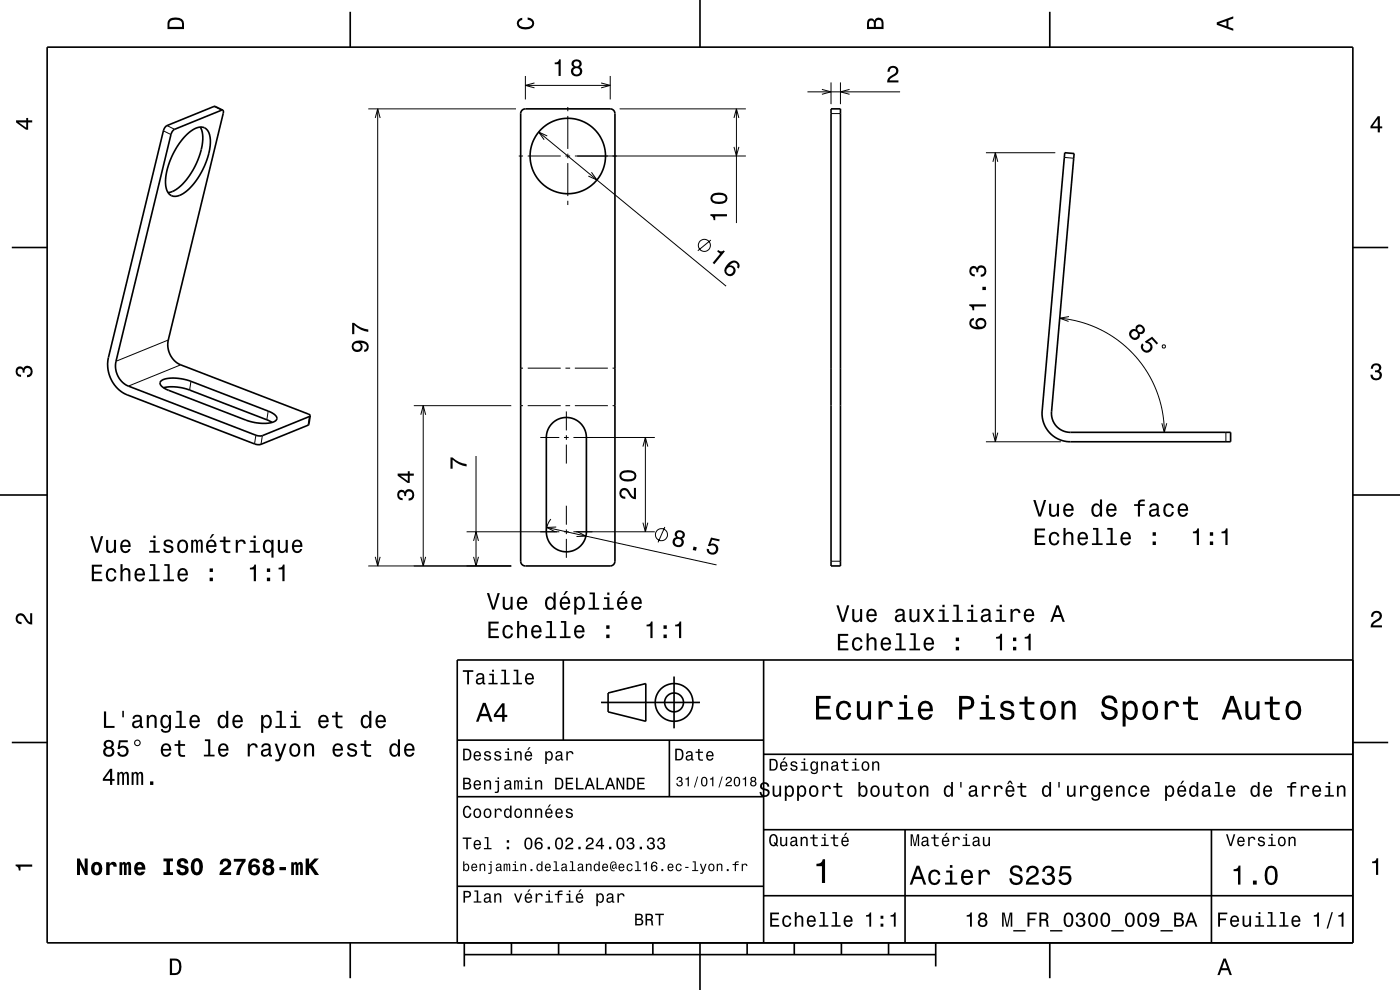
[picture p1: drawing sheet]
<svg xmlns="http://www.w3.org/2000/svg" width="297mm" height="210mm" viewBox="0 0 297 210" stroke-linecap="round" stroke-linejoin="round" font-family="sans-serif">
<g fill="none" stroke="#000" stroke-width=".21">
<path d="M111.5 16.1v5M111.5 18.1h18M113.4 17.6l-1.9 .5 1.9 .5M127.5 17.6l2 .5-2 .5M129.5 16.1v5M171.3 19.5h19.6M174.4 19l1.9 .5-1.9 .5M176.3 17.5v4.6M178.3 17.5v4.6M180.2 19l-1.9 .5 1.9 .5M34.7 27.8l1.6 .7M35.4 26.6l1.6 .8"/>
<path d="M45.4 22.6l1.6 .8M78.1 23.1h31.4M79.6 25l.5-1.9 .5 1.9M80.1 23.1v97M110.1 33.1h.9M112 33.1h7M114.3 28l39.7 32.7M116.1 28.8l-1.8-.8 1.1 1.6M120 33.1h1M120.5 22.7v.9M120.5 24.6v7M120.5 32.6v1"/>
<path d="M120.5 34.6v7M122 33.1h36.2M125.5 36.5l1.1 1.7-1.8-.9M131.5 23.1h26.7M155.7 31.2l.5 1.9 .5-1.9M155.7 25l.5-1.9 .5 1.9M156.2 23.1v24.2M176.3 24.1h2M209.2 32.4h14.7M210.6 34.3l.6-1.9 .5 1.9M211.2 32.4v61.3M225.8 33.4l2 .2"/>
<path d="M120.5 42.6v.9M150.8 50.9l-2.8 2.3M35.7 72.1l-11.1 4.5M38.3 77.4l-11.1 4.5M110.5 78.1h.5M112 78.1h7M120 78.1h1M122 78.1h7M130 78.1h.5M224.8 67.5l2.3 .3 2.4 .6 4 1.5 2.2 1.3 1.8 1.2 3.3 3.1 2.5 3.4 2 4 1.2 4.1 .4 2.5 .1 2.2M226.8 67.2l-2 .3 1.9 .7M246.6 73.3l.5-.1 .1 .5-.5 .1-.1-.2z"/>
<path d="M40.5 80.9l-.3 1.8M54.3 92.3l-.3 1.9M55.7 92.4l-.3 1.9M56.9 87.2l-.3 1.8M65.6 88.4l-.2 1.8M87.8 86.1h20.7M89.3 88l.5-1.9 .5 1.9M89.8 86.1v34M101 96.7v23.4M110.5 86.1h.5M112 86.1h7M114.6 92.8h4"/>
<path d="M119.6 92.8h1M120 86.1h1M120.1 87.3v4M120.1 92.3v1M120.1 94.3v4M121.6 92.8h17.3M122 86.1h7M130 86.1h.5M136.4 94.7l.5-1.9 .5 1.9M136.9 92.8v20M209.2 93.7h15.9M210.6 91.8l.6 1.9 .5-1.9"/>
<path d="M246.5 89.8l.5 1.9 .5-1.9M260.1 91.7v2M79.6 118.1l.5 2 .5-2M89.3 118.1l.5 2 .5-2M99 112.8h19.6M100.5 114.7l.5-1.9 .5 1.9M100.5 118.1l.5 2 .5-2M116 111.9l36 7.9M116.9 110.1l-.8 1.3-.2 1.4M118 111.8l-2 .1 1.8 .9M119.6 112.8h1M120.1 107.3v4"/>
<path d="M120.1 112.3v1M120.1 114.3v4M121.6 112.8h17.3M122.5 112.8l1.8 .9-2 .1M136.4 110.9l.5 1.9 .5-1.9M141 111.8l-1.4 3.2M176.3 119.1h2M78.1 120.1h30.4"/>
<circle cx="149.4" cy="52.1" r="1.28"/>
<circle cx="140.3" cy="113.4" r="1.28"/>
</g>
<g fill="none" stroke="#000" stroke-width=".35">
<path d="M10 10h277v190h-277zM74.3 2.5v7.5M148.5 0v10M222.7 2.5v7.5M39.4 28.8l.3-.3a3.6 3.6 0 0 1 3.7-1.4 3.7 3.7 0 0 1 1.2 3.9l-.6 2.5-1 2.5-1.4 2.3-1.7 2a3.3 3.3 0 0 1-3.7 1.1 4.4 4.4 0 0 1-.9-4.4l.5-2 .9-2.3 1.3-2.2zM42.5 27a8.1 8.1 0 0 1-.4 6.6l-.8 1.8-1 1.7-2 2.4a4.8 4.8 0 0 1-2.6 1.4M47.2 23.4l-1.8-.8-10 4-.6 .9-11.8 48.3a7 7 0 0 0 4 7.9l27.7 10.6h.7l10-4.1 .1-.1 .3-1.9M47.2 23.4l-10.2 4-.6 .8-11.8 48.4a4.7 4.7 0 0 0 2.6 5.3l27.5 10.5h.9l10.2-4.2M47.2 23.4l.2 .6-11.7 48.1a4.7 4.7 0 0 0 2.6 5.3l27.1 10.4 .4 .4M110.8 23.4l.7-.3h18l.5 .2 .4 .5 .1 95.3-.2 .5-.6 .4-18.2 .1-.6-.2-.4-.6v-95.2zM176.3 23.1h2v97h-2zM225.9 32.4l2 .2-4.8 54.8a4 4 0 0 0 4 4.3h34v2h-34a6 6 0 0 1-6-6.5z"/>
<path d="M2.5 52.5h7.5M287 52.5h7.5M34.2 80.8a7.9 7.9 0 0 1 6.3 .1l16.4 6.3a2.12 2.12 0 0 1 1.8 1.7 3.1 3.1 0 0 1-3 .9l-1.7-.2-1.6-.4-16.6-6.4a2.12 2.12 0 0 1-1.8-1.7zM34.7 82.2a9.9 9.9 0 0 1 5.5 .5l16.5 6.4 1 .5M117.2 89.8a4.2 4.2 0 0 1 4.6-.9 4.2 4.2 0 0 1 2.6 3.9v20a4.3 4.3 0 0 1-4.3 4.3 4.3 4.3 0 0 1-4.2-4.3v-20.1l.4-1.7zM0 105h10M287 105h10M119.5 140v17M162 140v60M287 140h-190v60M2.5 157.5h7.5M97 157h65"/>
<path d="M127.5 149h21M129 147l8-2v8l-8-2zM142 157v12M143 143.5v11M287 157.5h7.5M97 169h65M162 176h125M162 160h125M192 176v24M257 176v24M97 188h65M162 190h125"/>
<path d="M74.3 200v7.5M98.5 202.5h100M98.5 200v5M108.5 200v2.5M118.5 200v2.5M128.5 200v2.5M138.5 200v2.5M148.5 200v10M158.5 200v2.5M168.5 200v2.5M178.5 200v2.5M188.5 200v2.5"/>
<path d="M198.5 200v5M222.7 200v7.5"/>
<circle cx="120.5" cy="33.1" r="8"/>
<circle cx="143" cy="149" r="2"/>
<circle cx="143" cy="149" r="4"/>
</g>
<g fill="#000">
<path d="M36 4a2.18 2.18 0 0 0-.5 2.2h3.5v-1.2a1.43 1.43 0 0 0-1.7-1.3zM36.3 4.4a2.15 2.15 0 0 1 2.2 .3l.1 1h-2.6v-1z" fill-rule="evenodd"/>
<path d="M109.9 4.2l.9-.4v.4a.7 .7 0 0 0-.7 .5 .7 .7 0 0 0 .3 .8 1.7 1.7 0 0 0 2.5-.5 .9 .9 0 0 0-1-.8v-.5a1.24 1.24 0 0 1 1.4 1.1 1.24 1.24 0 0 1-1 1.4 2.22 2.22 0 0 1-2.5-.7l-.2-.5z" fill-rule="evenodd"/>
<path d="M117.7 13.3v.3h.8v2.5h.5v-3.5h-.4a.77 .77 0 0 1-.9 .7zM121.5 12.8a.83 .83 0 0 0 .2 1.4 1.11 1.11 0 0 0-.4 1.6 1.11 1.11 0 0 0 1.5 .3 1.03 1.03 0 0 0 .7-.9 1.03 1.03 0 0 0-.6-1 .88 .88 0 0 0 .4-1.1 .88 .88 0 0 0-1-.5zM121.6 15.1a.71 .71 0 0 1 1.4 0 .71 .71 0 0 1-1.4 0zM121.7 13.6a.6 .6 0 0 1 1.2 0 .6 .6 0 0 1-1.2 0z" fill-rule="evenodd"/>
<path d="M184.2 4.2l-.3 .7v1.3h3.5v-1.3a.98 .98 0 0 0-.7-1.1 .98 .98 0 0 0-1.2 .6 .84 .84 0 0 0-1.3-.2zM184.5 4.5a.54 .54 0 0 1 .6-.1 .54 .54 0 0 1 .3 .6v.7h-1zM185.9 4.4a.62 .62 0 0 1 .8-.1 .62 .62 0 0 1 .3 .6v.8h-1.2z" fill-rule="evenodd"/>
<path d="M188.6 14.3a1.18 1.18 0 0 1 1.9 .3 1.18 1.18 0 0 1-1 1.7l-.5 .3-.3 .4h1.9v.5h-2.4a1.8 1.8 0 0 1 1.4-1.8 .71 .71 0 0 0 .5-.8 .71 .71 0 0 0-.8-.5 .71 .71 0 0 0-.6 .8h-.4z" fill-rule="evenodd"/>
<path d="M258.1 4.7v.6l3.5 1.2v-.4l-1-.4v-1.4l1-.4v-.4zM258.6 5l1.6-.5v1z" fill-rule="evenodd"/>
<path d="M3.4 25.5v.5l2.1 1.5h.5v-1.5h.8v-.5h-.8v-.5h-.4v.5zM4 26h1.6v1.1z" fill-rule="evenodd"/>
<path d="M292.3 24.7l-1.6 2.1v.4h1.6v.9h.4v-.9h.5v-.4h-.5v-2.1zM292.3 25.2v1.6h-1.1z" fill-rule="evenodd"/>
<path d="M152.4 53l-.3 .3 .7 .5-1.6 2 .3 .2 2.3-2.7-.3-.2a.78 .78 0 0 1-1.1-.1zM154.5 55.9a1.63 1.63 0 0 0-.4 2.4 1.15 1.15 0 0 0 1.9-.5 1.15 1.15 0 0 0-1.2-1.5 1.02 1.02 0 0 1 1.4-.4 .58 .58 0 0 1 .1 .8l.4 .3a1.18 1.18 0 0 0-.4-1.5 1.18 1.18 0 0 0-1.5 .1zM154.1 57.4a.75 .75 0 0 1 1.5 0 .75 .75 0 0 1-1.5 0z" fill-rule="evenodd"/>
<path d="M150.7 45.4v.4a.77 .77 0 0 1 .7 .9h.3v-.8h2.5v-.5zM151.2 41.2a1.13 1.13 0 0 0-.5 1.2 1.13 1.13 0 0 0 1 .8 2.28 2.28 0 0 0 2.5-.6 1.14 1.14 0 0 0-.9-1.7 2.85 2.85 0 0 0-2.1 .3zM151.2 41.7a2.37 2.37 0 0 1 2.6 0v.7a2.38 2.38 0 0 1-2.6 0z" fill-rule="evenodd"/>
<path d="M75 72.6a1.17 1.17 0 0 0-.2 1.6 1.17 1.17 0 0 0 1.6 .2 1.17 1.17 0 0 0 .1-1.7 1.03 1.03 0 0 1 1.3 .9 .57 .57 0 0 1-.5 .6v.5a1.18 1.18 0 0 0 .9-1.3 1.18 1.18 0 0 0-1.1-1.1 2.87 2.87 0 0 0-2.1 .3zM75 73.5a.75 .75 0 0 1 1.5 0 .75 .75 0 0 1-1.5 0zM74.7 68.5v2.4h.5v-1.9a5.2 5.2 0 0 0 2.9 1.4v-.5a5.3 5.3 0 0 1-3-1.4z" fill-rule="evenodd"/>
<path d="M205.9 67.8a1.33 1.33 0 0 0-.1 1.4 1.33 1.33 0 0 0 1.4 .7 1.63 1.63 0 0 0 2.1-1.3 1.15 1.15 0 0 0-1.6-1.1 1.15 1.15 0 0 0-.4 1.9 1.03 1.03 0 0 1-1.3-.9 .58 .58 0 0 1 .6-.6v-.5zM207.4 68.7a.75 .75 0 0 1 1.5 0 .75 .75 0 0 1-1.5 0zM205.6 64.6v.3a.78 .78 0 0 1 .7 .9h.4v-.8h2.5v-.4zM208.4 60.8v.7h.8v-.7zM205.9 56.7a1.17 1.17 0 0 0-.2 1.3 1.17 1.17 0 0 0 1.1 .6v-.4a.62 .62 0 0 1-.8-.3 .62 .62 0 0 1 .3-.8 .62 .62 0 0 1 .8 .2v.5h.4a.72 .72 0 0 1 .5-1 .72 .72 0 0 1 .9 .5 .72 .72 0 0 1-.5 .9l-.3 .1v.4a1.18 1.18 0 0 0 1.2-1.5 1.18 1.18 0 0 0-1.9-.6l-.1 .2a.86 .86 0 0 0-1.4-.1z" fill-rule="evenodd"/>
<path d="M239.9 70.1a1.17 1.17 0 0 0 .2 1.8 1.17 1.17 0 0 0 1.7-.8v-.3a.88 .88 0 0 0 1-.4 .88 .88 0 0 0-.2-1.2 .89 .89 0 0 0-1.1-.3 .89 .89 0 0 0-.6 1 .87 .87 0 0 0-1 .2zM240 70.9a.71 .71 0 0 1 1.4 0 .71 .71 0 0 1-1.4 0zM241.2 69.9a.6 .6 0 0 1 1.2 0 .6 .6 0 0 1-1.2 0zM242.3 72.8a1.21 1.21 0 0 0 .2 1.9 1.21 1.21 0 0 0 1.8-.6 1.21 1.21 0 0 0-.7-1.6l.7-.6 1.1 1.2 .3-.3-1.3-1.4-1.5 1.1 .2 .3a.79 .79 0 0 1 1 .7 .79 .79 0 0 1-.9 .8 .79 .79 0 0 1-.7-.9l.1-.2z" fill-rule="evenodd"/>
<path d="M291.1 77.4a1.08 1.08 0 0 1 1.4-.2 1.08 1.08 0 0 1 .4 1.2l-.3 .3a1.06 1.06 0 0 1 .5 1.3 1.06 1.06 0 0 1-1.2 .7 1.1 1.1 0 0 1-1.2-1.2h.5a.71 .71 0 0 0 1 .8 .71 .71 0 0 0 .1-1.3h-.6v-.4a.61 .61 0 0 0 .8-.3 .61 .61 0 0 0-.2-.8 .61 .61 0 0 0-.9 .2l-.1 .5h-.5z" fill-rule="evenodd"/>
<path d="M3.6 78a.86 .86 0 0 1 1.4 .2 1.06 1.06 0 0 1 1.2-.6 1.06 1.06 0 0 1 .7 1.2 1.1 1.1 0 0 1-1.2 1.2v-.4a.71 .71 0 0 0 .8-1 .71 .71 0 0 0-1.3-.1v.6h-.4a.61 .61 0 0 0-.3-.8 .61 .61 0 0 0-.8 .2 .61 .61 0 0 0 .2 .8l.6 .2v.4a1.15 1.15 0 0 1-1.2-.6 1.15 1.15 0 0 1 .3-1.3z" fill-rule="evenodd"/>
<path d="M95.6 97h.4a5.3 5.3 0 0 0 3 1.4v.5a5.2 5.2 0 0 1-3-1.4v1.9h-.4z" fill-rule="evenodd"/>
<path d="M19.1 113.7l1.2 3.5h.5l1.1-3.5h-.5l-.9 3-.9-3zM22.5 114.5v1.8a.89 .89 0 0 0 .6 1 .89 .89 0 0 0 1.1-.5v.4h.4v-2.7h-.4v1.6a.64 .64 0 0 1-.4 .8 .64 .64 0 0 1-.8-.3v-2.1zM25.8 114.8a1.54 1.54 0 0 0 .8 2.5 1.06 1.06 0 0 0 1.1-.8h-.5l-.2 .3-.4 .1a.76 .76 0 0 1-.7-.9h1.8a1.17 1.17 0 0 0-.5-1.4 1.17 1.17 0 0 0-1.4 .2zM26.1 115a.66 .66 0 0 1 .8-.1 .66 .66 0 0 1 .4 .7h-1.4zM31.8 114.6v.4h.7v1.9h-.9v.3h2.3v-.3h-.9v-2.3zM32.5 113.6v.5h.5v-.5zM35 114.7a.75 .75 0 0 0-.3 .8 .75 .75 0 0 0 .8 .5l.8 .3a.63 .63 0 0 1-.6 .7 .63 .63 0 0 1-.6-.6h-.5a1.07 1.07 0 0 0 1.2 .9 1.07 1.07 0 0 0 1-1.2l-.5-.3-1.1-.4a.53 .53 0 0 1 .5-.6 .53 .53 0 0 1 .6 .5h.4a1.03 1.03 0 0 0-.7-.9 1.03 1.03 0 0 0-1 .3zM37.9 114.8a1.53 1.53 0 0 0 .8 2.5 1.48 1.48 0 0 0 1.2-1.4 1.48 1.48 0 0 0-1.2-1.5l-.4 .1zM38.2 115.1a.67 .67 0 0 1 .7-.2 .67 .67 0 0 1 .5 .5 1.11 1.11 0 0 1-.7 1.5 1.17 1.17 0 0 1-.5-1.8zM40.6 114.5v2.7h.4v-2l.2-.4h.3l.1 .3v2.1h.4v-2l.4-.4 .2 .1v.4v1.9h.4v-1.8a.69 .69 0 0 0-.5-1l-.6 .4-.1-.3-.4-.1-.4 .4v-.3zM45 113.3l-.5 .9h.3l.7-.9zM44 114.8a1.54 1.54 0 0 0 .8 2.5 1.05 1.05 0 0 0 1.1-.8h-.4l-.3 .3-.3 .1a.76 .76 0 0 1-.7-.9h1.7a1.16 1.16 0 0 0-.4-1.4 1.16 1.16 0 0 0-1.5 .2zM44.4 115a.66 .66 0 0 1 .8-.1 .66 .66 0 0 1 .3 .7h-1.3zM47.4 113.8v.8h-.8v.4h.8v1.8a1.04 1.04 0 0 0 1.5 .5v-.4a.68 .68 0 0 1-1-.3v-1.6h1v-.4h-1v-.8zM50 114.5v2.7h.5v-1.5a.67 .67 0 0 1 .3-.8 .67 .67 0 0 1 .9 .2v.3h.4a.89 .89 0 0 0-.7-.9 .89 .89 0 0 0-1 .5v-.5zM53.1 114.6v.4h.7v1.9h-.9v.3h2.3v-.3h-1v-2.3zM53.8 113.6v.5h.5v-.5zM56 114.8a1.57 1.57 0 0 0 .8 2.5l.4-.1 .4-.4v1.5h.4v-3.8h-.4v.4l-.2-.2a.87 .87 0 0 0-1.4 .1zM56.4 115.1a.62 .62 0 0 1 .7-.2 .62 .62 0 0 1 .4 .5 1.11 1.11 0 0 1-.6 1.5 1.19 1.19 0 0 1-.5-1.8zM58.9 114.5v1.8a.89 .89 0 0 0 .7 1 .89 .89 0 0 0 1-.5v.4h.4v-2.7h-.4v1.6a.64 .64 0 0 1-.4 .8 .64 .64 0 0 1-.8-.3v-2.1zM62.2 114.8a1.54 1.54 0 0 0 .8 2.5 1.06 1.06 0 0 0 1.1-.8h-.4l-.2 .3-.4 .1a.76 .76 0 0 1-.7-.9h1.8a1.17 1.17 0 0 0-.5-1.4 1.17 1.17 0 0 0-1.5 .2zM62.6 115a.66 .66 0 0 1 .8-.1 .66 .66 0 0 1 .3 .7h-1.3z" fill-rule="evenodd"/>
<path d="M84.5 104.2a1.17 1.17 0 0 0-.2 1.2 1.17 1.17 0 0 0 1.1 .7v-.4a.62 .62 0 0 1-.8-.4 .62 .62 0 0 1 .3-.8 .62 .62 0 0 1 .8 .2l.1 .5h.4a.72 .72 0 0 1 .4-.9 .72 .72 0 0 1 .9 .5 .72 .72 0 0 1-.5 .9h-.3v.5a1.18 1.18 0 0 0 1.2-1.5 1.18 1.18 0 0 0-1.9-.6l-.1 .2a.86 .86 0 0 0-1.4-.1zM84.4 100.5v.4l2.1 1.5h.4v-1.5h.9v-.4h-.9v-.5h-.4v.5zM84.9 100.9h1.6v1.1z" fill-rule="evenodd"/>
<path d="M131.7 103.8a1.2 1.2 0 0 0-.2 1.4 1.2 1.2 0 0 0 1.2 .6v-.4a.7 .7 0 0 1-.9-.6 .7 .7 0 0 1 .5-.8 .7 .7 0 0 1 .9 .5 1.8 1.8 0 0 0 1.7 1.4v-2.4h-.4v1.9a2.2 2.2 0 0 1-1.2-1.5 1.11 1.11 0 0 0-1.6-.1zM131.8 100a1.13 1.13 0 0 0-.4 1.3 1.13 1.13 0 0 0 1 .8 2.28 2.28 0 0 0 2.5-.6 1.14 1.14 0 0 0-.9-1.7 2.85 2.85 0 0 0-2.2 .2zM131.9 100.6a2.38 2.38 0 0 1 2.6 0v.7a2.37 2.37 0 0 1-2.6 0z" fill-rule="evenodd"/>
<path d="M143.3 112.8a.8 .8 0 0 0 .2 1.2 1.11 1.11 0 0 0-.8 1.4 1.11 1.11 0 0 0 1.5 .7 1.03 1.03 0 0 0 .8-.8 1.03 1.03 0 0 0-.3-1.1 .89 .89 0 0 0 .6-.9 .89 .89 0 0 0-.9-.8h-.4zM143.1 115a.75 .75 0 0 1 1.5 0 .75 .75 0 0 1-1.5 0zM143.6 113.4a.6 .6 0 0 1 1.2 0 .6 .6 0 0 1-1.2 0zM147.1 115.9l-.1 .8 .6 .1 .2-.7zM150.8 114l-.6 1.8 .4 .1a.8 .8 0 0 1 1.2 0 .8 .8 0 0 1-.3 1.2 .8 .8 0 0 1-1.1-.6l-.5-.1a1.21 1.21 0 0 0 1.3 1.3 1.21 1.21 0 0 0 1.1-1.4 1.21 1.21 0 0 0-1.6-.9l.4-.9 1.5 .3 .1-.4z" fill-rule="evenodd"/>
<path d="M219.5 112.1v3.5h2.2v-.4h-1.7v-1.2h1.5v-.4h-1.5v-1.1h1.7v-.4zM222.8 113.2a1.52 1.52 0 0 0 .8 2.5 1.05 1.05 0 0 0 1.1-1.1h-.4a.67 .67 0 0 1-.6 .7 .67 .67 0 0 1-.7-.6 1.11 1.11 0 0 1 .7-1.5 .6 .6 0 0 1 .6 .6h.4a1.09 1.09 0 0 0-.7-1 1.09 1.09 0 0 0-1.2 .4zM225.6 112v3.6h.5v-1.6a.63 .63 0 0 1 .3-.7 .63 .63 0 0 1 .8 .3l.1 2h.4v-1.8a.88 .88 0 0 0-.6-1 .88 .88 0 0 0-1 .5v-1.3zM228.9 113.2a1.54 1.54 0 0 0 .8 2.5 1.06 1.06 0 0 0 1.1-.9h-.5l-.2 .4-.4 .1a.76 .76 0 0 1-.7-.9h1.8a1.17 1.17 0 0 0-.5-1.4 1.17 1.17 0 0 0-1.4 .2zM229.2 113.4a.66 .66 0 0 1 .8-.1 .66 .66 0 0 1 .3 .7h-1.3zM231.9 112v.4h.7v2.8h-1v.4h2.3v-.4h-.9v-3.2zM234.9 112v.4h.7v2.8h-.9v.4h2.3v-.4h-1v-3.2zM238 113.2a1.54 1.54 0 0 0 .8 2.5 1.06 1.06 0 0 0 1.1-.9h-.5l-.2 .4-.4 .1a.76 .76 0 0 1-.7-.9h1.8a1.16 1.16 0 0 0-.5-1.4 1.16 1.16 0 0 0-1.4 .2zM238.3 113.4a.66 .66 0 0 1 .8-.1 .66 .66 0 0 1 .4 .7h-1.4zM244.5 114.9v.7h.7v-.7zM244.5 112.9v.8h.7v-.8z" fill-rule="evenodd"/>
<path d="M219.2 106.1l1.1 3.5h.5l1.1-3.5h-.4l-.9 2.9-.9-2.9zM222.6 106.9v1.7a.89 .89 0 0 0 .6 1 .89 .89 0 0 0 1-.4v.4h.5v-2.7h-.5v1.5a.65 .65 0 0 1-.4 .8 .65 .65 0 0 1-.8-.3v-2zM225.8 107.1a1.54 1.54 0 0 0 .8 2.6 1.06 1.06 0 0 0 1.1-.9h-.4l-.2 .3-.4 .2a.76 .76 0 0 1-.7-1h1.8a1.16 1.16 0 0 0-.5-1.3 1.16 1.16 0 0 0-1.5 .1zM226.2 107.4a.66 .66 0 0 1 .8-.2 .66 .66 0 0 1 .3 .8h-1.3zM231.8 107.1a1.57 1.57 0 0 0 .8 2.6l.4-.2 .3-.4v.5h.5v-3.7h-.5v1.4a.89 .89 0 0 0-1.5-.2zM232.2 107.4a.62 .62 0 0 1 .6-.2 .62 .62 0 0 1 .5 .6 1.12 1.12 0 0 1-.7 1.5 1.19 1.19 0 0 1-.4-1.9zM234.9 107.1a1.54 1.54 0 0 0 .8 2.6 1.06 1.06 0 0 0 1.1-.9h-.4l-.2 .3-.4 .2a.76 .76 0 0 1-.7-1h1.8a1.17 1.17 0 0 0-.5-1.3 1.17 1.17 0 0 0-1.5 .1zM235.3 107.4a.66 .66 0 0 1 .8-.2 .66 .66 0 0 1 .3 .8h-1.3zM240.6 106.9v.4h.8v2.3h.4v-2.3h1.1v-.4h-1.1l.1-.3 .3-.2h.7v-.4a1.04 1.04 0 0 0-1.5 .7v.2zM244.1 107l-.2 .6h.3a.55 .55 0 0 1 .7-.5 .55 .55 0 0 1 .4 .8h-.2a1.14 1.14 0 0 0-1.4 1 .73 .73 0 0 0 .8 .7l.5-.1 .4-.3 .1 .3 .6 .1v-.4h-.2l-.1-1.6a1.02 1.02 0 0 0-.7-.8 1.02 1.02 0 0 0-1 .2zM244.3 108.5l1.1-.3a.77 .77 0 0 1-.2 .9 .77 .77 0 0 1-.9 .1zM247.1 107.1a1.53 1.53 0 0 0 .8 2.6 1.06 1.06 0 0 0 1.1-1.1h-.4a.67 .67 0 0 1-.6 .7 .67 .67 0 0 1-.7-.6 1.11 1.11 0 0 1 .6-1.6 .6 .6 0 0 1 .7 .7h.4a1.09 1.09 0 0 0-.7-1 1.09 1.09 0 0 0-1.2 .3zM250.1 107.1a1.54 1.54 0 0 0 .8 2.6 1.06 1.06 0 0 0 1.1-.9h-.4l-.2 .3-.4 .2a.76 .76 0 0 1-.7-1h1.8a1.17 1.17 0 0 0-.5-1.3 1.17 1.17 0 0 0-1.5 .1zM250.5 107.4a.66 .66 0 0 1 .8-.2 .66 .66 0 0 1 .3 .8h-1.3z" fill-rule="evenodd"/>
<path d="M253.1 112.8v.3h.8v2.5h.4v-3.5h-.3a.77 .77 0 0 1-.9 .7zM256.7 114.9v.7h.7v-.7zM256.7 112.9v.8h.7v-.8zM259.1 112.8v.3h.9v2.5h.4v-3.5h-.3a.77 .77 0 0 1-1 .7z" fill-rule="evenodd"/>
<path d="M3.6 130.4a1.22 1.22 0 0 1 2 .7l.4 .6 .4 .3v-1.9h.4v2.4a1.8 1.8 0 0 1-1.7-1.4 .71 .71 0 0 0-.9-.5 .71 .71 0 0 0-.5 .8 .71 .71 0 0 0 .9 .5v.5a1.18 1.18 0 0 1-1.2-.7 1.18 1.18 0 0 1 .2-1.3z" fill-rule="evenodd"/>
<path d="M19.5 119.8v3.5h2.2v-.4h-1.8v-1.2h1.6v-.4h-1.6v-1.1h1.7v-.4zM22.8 120.9a1.53 1.53 0 0 0 .8 2.5 1.05 1.05 0 0 0 1.1-1.1h-.4a.67 .67 0 0 1-.7 .7 .67 .67 0 0 1-.7-.6 1.12 1.12 0 0 1 .7-1.5 .6 .6 0 0 1 .6 .6h.5a1.09 1.09 0 0 0-.8-1 1.09 1.09 0 0 0-1.1 .4zM25.6 119.7v3.6h.4v-1.6a.64 .64 0 0 1 .4-.8 .64 .64 0 0 1 .8 .4v2h.5v-1.8a.88 .88 0 0 0-.6-1 .88 .88 0 0 0-1.1 .5v-1.3zM28.8 120.9a1.54 1.54 0 0 0 .8 2.5 1.05 1.05 0 0 0 1.1-.9h-.4l-.2 .4-.4 .1a.75 .75 0 0 1-.7-.9h1.8a1.16 1.16 0 0 0-.5-1.4 1.16 1.16 0 0 0-1.5 .2zM29.2 121.1a.66 .66 0 0 1 .8-.2 .66 .66 0 0 1 .3 .8h-1.3zM31.8 119.7v.3h.7v2.9h-.9v.4h2.3v-.4h-.9v-3.2zM34.9 119.7v.3h.6v2.9h-.9v.4h2.3v-.4h-.9v-3.2zM37.9 120.9a1.54 1.54 0 0 0 .8 2.5 1.06 1.06 0 0 0 1.1-.9h-.4l-.2 .4-.4 .1a.75 .75 0 0 1-.7-.9h1.8a1.16 1.16 0 0 0-.5-1.4 1.16 1.16 0 0 0-1.5 .2zM38.3 121.1a.66 .66 0 0 1 .8-.2 .66 .66 0 0 1 .3 .8h-1.3zM44.5 122.5v.8h.7v-.8zM44.5 120.6v.7h.7v-.7z" fill-rule="evenodd"/>
<path d="M53 120.4v.4h.8v2.5h.5v-3.5h-.3a.77 .77 0 0 1-1 .6zM56.6 122.5v.8h.7v-.8zM56.6 120.6v.7h.7v-.7zM59.1 120.4v.4h.8v2.5h.5v-3.5h-.4a.77 .77 0 0 1-.9 .6z" fill-rule="evenodd"/>
<path d="M103.6 131.9v3.5h2.2v-.5h-1.7v-1.2h1.5v-.4h-1.5v-1h1.7v-.4zM106.9 132.9a1.53 1.53 0 0 0 .8 2.6 1.06 1.06 0 0 0 1.1-1.1h-.4a.67 .67 0 0 1-.6 .7 .67 .67 0 0 1-.7-.6 1.12 1.12 0 0 1 .6-1.6 .59 .59 0 0 1 .7 .6h.4a1.09 1.09 0 0 0-.7-.9 1.09 1.09 0 0 0-1.2 .3zM109.7 131.7v3.7h.4v-1.6a.63 .63 0 0 1 .4-.8 .63 .63 0 0 1 .8 .4l.1 2h.4v-1.8a.88 .88 0 0 0-.6-1 .88 .88 0 0 0-1.1 .4v-1.3zM113 132.9a1.54 1.54 0 0 0 .8 2.6 1.06 1.06 0 0 0 1.1-.9h-.5l-.2 .3-.4 .2a.76 .76 0 0 1-.7-1h1.8a1.16 1.16 0 0 0-.5-1.3 1.16 1.16 0 0 0-1.4 .1zM113.3 133.2a.66 .66 0 0 1 .8-.2 .66 .66 0 0 1 .3 .8h-1.3zM116 131.7v.4h.7v2.9h-1v.4h2.3v-.4h-.9v-3.3zM119 131.7v.4h.7v2.9h-.9v.4h2.2v-.4h-.9v-3.3zM122.1 132.9a1.54 1.54 0 0 0 .8 2.6 1.06 1.06 0 0 0 1.1-.9h-.5l-.2 .3-.4 .2a.76 .76 0 0 1-.7-1h1.8a1.16 1.16 0 0 0-.5-1.3 1.16 1.16 0 0 0-1.4 .1zM122.4 133.2a.66 .66 0 0 1 .8-.2 .66 .66 0 0 1 .3 .8h-1.3zM128.6 134.6v.8h.7v-.8zM128.6 132.6v.8h.7v-.8z" fill-rule="evenodd"/>
<path d="M103.3 125.8l1.1 3.5h.5l1.1-3.5h-.4l-.9 3-.9-3zM106.6 126.6v1.8a.89 .89 0 0 0 .7 1 .89 .89 0 0 0 1-.5v.4h.5v-2.7h-.5v1.6a.65 .65 0 0 1-.4 .7 .65 .65 0 0 1-.8-.3v-2zM109.9 126.9a1.54 1.54 0 0 0 .8 2.5 1.06 1.06 0 0 0 1.1-.9h-.4l-.2 .4-.4 .1a.76 .76 0 0 1-.7-.9h1.8a1.16 1.16 0 0 0-.5-1.4 1.16 1.16 0 0 0-1.5 .2zM110.3 127.1a.66 .66 0 0 1 .8-.1 .66 .66 0 0 1 .3 .7h-1.3zM115.9 126.9a1.58 1.58 0 0 0 .8 2.5l.4-.1 .3-.4v.4h.5v-3.6h-.5v1.3a.89 .89 0 0 0-1.5-.1zM116.2 127.2a.62 .62 0 0 1 .7-.3 .62 .62 0 0 1 .5 .6 1.12 1.12 0 0 1-.7 1.5 1.19 1.19 0 0 1-.5-1.8zM120 125.4l-.5 .8h.3l.7-.8zM119 126.9a1.54 1.54 0 0 0 .8 2.5 1.05 1.05 0 0 0 1.1-.9h-.4l-.2 .4-.4 .1a.76 .76 0 0 1-.7-.9h1.8a1.16 1.16 0 0 0-.5-1.4 1.16 1.16 0 0 0-1.5 .2zM119.4 127.1a.66 .66 0 0 1 .8-.1 .66 .66 0 0 1 .3 .7h-1.3zM121.8 126.6v3.8h.5v-1.5a.93 .93 0 0 0 1 .5 .93 .93 0 0 0 .7-.8 1.5 1.5 0 0 0-1-2.1l-.4 .1-.3 .4v-.4zM122.4 127.2a.63 .63 0 0 1 .7-.3 .63 .63 0 0 1 .5 .6 1.13 1.13 0 0 1-.6 1.5 1.18 1.18 0 0 1-.6-1.8zM125.1 125.7v.4h.7v2.8h-.9v.4h2.2v-.4h-.9v-3.2zM128.1 126.7v.4h.7v1.8h-.9v.4h2.3v-.4h-.9v-2.2zM128.8 125.7v.5h.5v-.5zM132.2 125.4l-.6 .8h.3l.7-.8zM131.2 126.9a1.54 1.54 0 0 0 .8 2.5 1.06 1.06 0 0 0 1.1-.9h-.5l-.2 .4-.4 .1a.76 .76 0 0 1-.7-.9h1.8a1.16 1.16 0 0 0-.5-1.4 1.16 1.16 0 0 0-1.4 .2zM131.5 127.1a.66 .66 0 0 1 .8-.1 .66 .66 0 0 1 .4 .7h-1.4zM134.2 126.9a1.54 1.54 0 0 0 .8 2.5 1.05 1.05 0 0 0 1.1-.9h-.4l-.3 .4-.3 .1a.76 .76 0 0 1-.7-.9h1.8a1.16 1.16 0 0 0-.5-1.4 1.16 1.16 0 0 0-1.5 .2zM134.6 127.1a.66 .66 0 0 1 .8-.1 .66 .66 0 0 1 .3 .7h-1.3z" fill-rule="evenodd"/>
<path d="M137.2 132.5v.4h.8v2.5h.4v-3.6h-.3a.78 .78 0 0 1-.9 .7zM140.8 134.6v.8h.7v-.8zM140.8 132.6v.8h.7v-.8zM143.2 132.5v.4h.8v2.5h.5v-3.6h-.3a.77 .77 0 0 1-1 .7z" fill-rule="evenodd"/>
<path d="M177.8 134.5v3.5h2.2v-.5h-1.8v-1.2h1.6v-.4h-1.6v-1h1.7v-.4zM181 135.5a1.53 1.53 0 0 0 .9 2.6 1.07 1.07 0 0 0 1.1-1.1h-.4a.67 .67 0 0 1-.7 .7 .67 .67 0 0 1-.7-.6 1.11 1.11 0 0 1 .7-1.6 .6 .6 0 0 1 .6 .6h.5a1.09 1.09 0 0 0-.8-.9 1.09 1.09 0 0 0-1.2 .3zM183.8 134.3v3.7h.5v-1.6a.64 .64 0 0 1 .4-.8 .64 .64 0 0 1 .8 .4v2h.4v-1.8a.88 .88 0 0 0-.6-1 .88 .88 0 0 0-1 .4v-1.3zM187.1 135.5a1.54 1.54 0 0 0 .8 2.6 1.06 1.06 0 0 0 1.1-.9h-.4l-.3 .3-.3 .2a.76 .76 0 0 1-.7-1h1.7a1.16 1.16 0 0 0-.4-1.3 1.16 1.16 0 0 0-1.5 .1zM187.5 135.8a.66 .66 0 0 1 .8-.2 .66 .66 0 0 1 .3 .8h-1.3zM190.1 134.3v.4h.7v2.9h-.9v.4h2.3v-.4h-1v-3.3zM193.1 134.3v.4h.7v2.9h-.9v.4h2.3v-.4h-.9v-3.3zM196.2 135.5a1.54 1.54 0 0 0 .8 2.6 1.05 1.05 0 0 0 1.1-.9h-.4l-.3 .3-.3 .2a.76 .76 0 0 1-.7-1h1.8a1.16 1.16 0 0 0-.5-1.3 1.16 1.16 0 0 0-1.5 .1zM196.6 135.8a.66 .66 0 0 1 .8-.2 .66 .66 0 0 1 .3 .8h-1.3zM202.8 137.2v.8h.7v-.8zM202.8 135.2v.8h.7v-.8z" fill-rule="evenodd"/>
<path d="M177.4 128.4l1.2 3.5h.5l1.1-3.5h-.5l-.9 3-.9-3zM180.8 129.2v1.8a.89 .89 0 0 0 .6 1 .89 .89 0 0 0 1.1-.5v.4h.4v-2.7h-.4v1.6a.65 .65 0 0 1-.4 .7 .65 .65 0 0 1-.8-.3l-.1-2zM184.1 129.5a1.54 1.54 0 0 0 .8 2.5 1.06 1.06 0 0 0 1.1-.9h-.5l-.2 .4-.4 .1a.76 .76 0 0 1-.7-.9h1.8a1.16 1.16 0 0 0-.5-1.4 1.16 1.16 0 0 0-1.4 .2zM184.4 129.7a.66 .66 0 0 1 .8-.1 .66 .66 0 0 1 .4 .7h-1.4zM190.2 129.3l-.3 .7h.4a.55 .55 0 0 1 .7-.5 .55 .55 0 0 1 .4 .7l-.2 .1a.98 .98 0 0 0-1.2 .3 .98 .98 0 0 0 0 1.2 1.06 1.06 0 0 0 1.5-.2l.1 .3h.6v-.3l-.3-.1v-1.6a1.02 1.02 0 0 0-.7-.8 1.02 1.02 0 0 0-1 .2zM190.4 130.9l1.1-.4a.77 .77 0 0 1-.2 .9 .77 .77 0 0 1-.9 .1l-.1-.3zM192.9 129.2v1.8a.89 .89 0 0 0 .7 1 .89 .89 0 0 0 1-.5v.4h.4v-2.7h-.4v1.6a.64 .64 0 0 1-.4 .7 .64 .64 0 0 1-.8-.3v-2zM195.8 129.2l.9 1.3-.9 1.4h.5l.7-1 .7 1h.6l-1-1.4 .9-1.3h-.5l-.7 1-.6-1zM199.2 129.3v.4h.7v1.8h-.9v.4h2.3v-.4h-.9v-2.2zM199.9 128.3v.5h.5v-.5zM202.2 128.3v.4h.7v2.8h-.9v.4h2.3v-.4h-.9v-3.2zM205.3 129.3v.4h.7v1.8h-.9v.4h2.3v-.4h-.9v-2.2zM206 128.3v.5h.5v-.5zM208.4 129.3l-.2 .7h.4a.55 .55 0 0 1 .6-.5 .55 .55 0 0 1 .4 .7l-.2 .1a1 1 0 0 0-1 .2 1 1 0 0 0-.3 1 .94 .94 0 0 0 1.6 .1l.1 .3h.6v-.3l-.2-.1-.1-1.6a1.02 1.02 0 0 0-.6-.8 1.02 1.02 0 0 0-1.1 .2zM208.6 130.9l1.1-.4a.77 .77 0 0 1-.2 .9 .77 .77 0 0 1-.9 .1zM211.4 129.3v.4h.7v1.8h-.9v.4h2.2v-.4h-.9v-2.2zM212.1 128.3v.5h.4v-.5zM214.4 129.2v2.7h.4v-1.5a.66 .66 0 0 1 .4-.8 .66 .66 0 0 1 .8 .2v.2h.5a.89 .89 0 0 0-.7-.9 .89 .89 0 0 0-1 .5v-.4zM217.5 129.5a1.54 1.54 0 0 0 .8 2.5 1.06 1.06 0 0 0 1.1-.9h-.5l-.2 .4-.4 .1a.76 .76 0 0 1-.7-.9h1.8a1.16 1.16 0 0 0-.5-1.4 1.16 1.16 0 0 0-1.4 .2zM217.8 129.7a.66 .66 0 0 1 .8-.1 .66 .66 0 0 1 .3 .7h-1.3zM224.1 128.4l-1.3 3.5h.5l.4-1h1.4l.3 1h.5l-1.3-3.5zM224.4 128.9l.5 1.6h-1.1z" fill-rule="evenodd"/>
<path d="M211.3 135.1v.4h.8v2.5h.5v-3.6h-.4a.77 .77 0 0 1-.9 .7zM214.9 137.2v.8h.7v-.8zM214.9 135.2v.8h.7v-.8zM217.4 135.1v.4h.8v2.5h.5v-3.6h-.4a.77 .77 0 0 1-.9 .7z" fill-rule="evenodd"/>
<path d="M291.2 129.9a1.18 1.18 0 0 1 1.9 .3 1.18 1.18 0 0 1-1 1.7l-.5 .3-.3 .5h1.9v.4h-2.4a1.8 1.8 0 0 1 1.4-1.8 .71 .71 0 0 0 .5-.8 .71 .71 0 0 0-.9-.5 .71 .71 0 0 0-.5 .8h-.4z" fill-rule="evenodd"/>
<path d="M22 150.9v3.5h2.3v-.4h-1.8v-3.1zM25.9 150.8v1.4h.4v-1.4zM28.4 151.8l-.3 .7h.4a.55 .55 0 0 1 .7-.5 .55 .55 0 0 1 .4 .7l-.2 .1a1 1 0 0 0-1.1 .2 1 1 0 0 0-.2 1 .93 .93 0 0 0 1.6 .1l.1 .3h.6v-.3l-.3-.1v-1.6a1.02 1.02 0 0 0-1.7-.6zM28.6 153.4l1.1-.4a.77 .77 0 0 1-.2 .9 .77 .77 0 0 1-.9 .1zM31.1 151.7v2.7h.5v-1.6a.63 .63 0 0 1 .4-.7 .63 .63 0 0 1 .8 .3v2h.4v-1.8a.89 .89 0 0 0-.6-1 .89 .89 0 0 0-1 .5v-.4zM34.3 152a1.57 1.57 0 0 0 .8 2.5l.4-.1 .4-.4a.73 .73 0 0 1-.4 1 .73 .73 0 0 1-.9-.3h-.5a1.1 1.1 0 0 0 1.3 .8 1.1 1.1 0 0 0 .9-1.2v-2.6h-.4v.4l-.4-.4a.9 .9 0 0 0-1.2 .3zM34.6 152.3a.63 .63 0 0 1 .7-.3 .63 .63 0 0 1 .5 .6 1.11 1.11 0 0 1-.7 1.5 1.19 1.19 0 0 1-.5-1.8zM37.4 150.8v.4h.7v2.8h-.9v.4h2.2v-.4h-.9v-3.2zM40.5 152a1.54 1.54 0 0 0 .8 2.5 1.06 1.06 0 0 0 1.1-.9h-.5l-.2 .4-.4 .1a.76 .76 0 0 1-.7-.9h1.8a1.16 1.16 0 0 0-.5-1.4 1.16 1.16 0 0 0-1.4 .2zM40.8 152.2a.66 .66 0 0 1 .8-.1 .66 .66 0 0 1 .3 .7h-1.3zM46.4 152a1.57 1.57 0 0 0 .8 2.5l.5-.1 .3-.4v.4h.4v-3.6h-.4v1.3a.89 .89 0 0 0-1.6-.1zM46.8 152.3a.62 .62 0 0 1 .7-.3 .62 .62 0 0 1 .4 .6 1.12 1.12 0 0 1-.6 1.5 1.19 1.19 0 0 1-.5-1.8zM49.6 152a1.54 1.54 0 0 0 .8 2.5 1.06 1.06 0 0 0 1.1-.9h-.5l-.2 .4-.4 .1a.76 .76 0 0 1-.7-.9h1.8a1.16 1.16 0 0 0-.5-1.4 1.16 1.16 0 0 0-1.4 .2zM49.9 152.2a.66 .66 0 0 1 .8-.1 .66 .66 0 0 1 .4 .7h-1.4zM55.4 151.7v3.8h.4v-1.5a.93 .93 0 0 0 1 .5 .93 .93 0 0 0 .8-.8 1.5 1.5 0 0 0-1-2.1l-.4 .1-.4 .4v-.4zM56 152.3a.63 .63 0 0 1 .7-.3 .63 .63 0 0 1 .5 .6 1.13 1.13 0 0 1-.7 1.5 1.18 1.18 0 0 1-.5-1.8zM58.6 150.8v.4h.7v2.8h-.9v.4h2.3v-.4h-.9v-3.2zM61.7 151.8v.4h.7v1.8h-.9v.4h2.3v-.4h-.9v-2.2zM62.4 150.8v.5h.5v-.5zM67.8 152a1.54 1.54 0 0 0 .8 2.5 1.06 1.06 0 0 0 1.1-.9h-.5l-.2 .4-.3 .1a.76 .76 0 0 1-.7-.9h1.7a1.16 1.16 0 0 0-.5-1.4 1.16 1.16 0 0 0-1.4 .2zM68.1 152.2a.66 .66 0 0 1 .8-.1 .66 .66 0 0 1 .4 .7h-1.3zM71.2 151v.8h-.8v.4h.8v1.8a1.05 1.05 0 0 0 1.5 .5v-.4a.68 .68 0 0 1-1-.4l-.1-1.5h1.1v-.4h-1.1v-.8zM76.8 152a1.57 1.57 0 0 0 .8 2.5l.4-.1 .3-.4v.4h.5v-3.6h-.5v1.3a.89 .89 0 0 0-1.5-.1zM77.1 152.3a.62 .62 0 0 1 .7-.3 .62 .62 0 0 1 .5 .6 1.12 1.12 0 0 1-.7 1.5 1.19 1.19 0 0 1-.5-1.8zM79.9 152a1.54 1.54 0 0 0 .8 2.5 1.06 1.06 0 0 0 1.1-.9h-.4l-.2 .4-.4 .1a.76 .76 0 0 1-.7-.9h1.8a1.16 1.16 0 0 0-.5-1.4 1.16 1.16 0 0 0-1.5 .2zM80.3 152.2a.66 .66 0 0 1 .8-.1 .66 .66 0 0 1 .3 .7h-1.3z" fill-rule="evenodd"/>
<path d="M22.3 157.2a.83 .83 0 0 0 .1 1.4 1.11 1.11 0 0 0-.4 1.5 1.11 1.11 0 0 0 1.6 .4 1.03 1.03 0 0 0 .7-.9 1.03 1.03 0 0 0-.6-1 .88 .88 0 0 0 .4-1.1 .88 .88 0 0 0-1-.6zM22.4 159.5a.71 .71 0 0 1 1.4 0 .71 .71 0 0 1-1.4 0zM22.5 157.9a.59 .59 0 0 1 1.1 0 .59 .59 0 0 1-1.1 0zM25.2 157l-.2 1.9h.4a.79 .79 0 0 1 1.1-.2 .79 .79 0 0 1 .1 1.2 .79 .79 0 0 1-1.2-.1l-.1-.3h-.4a1.21 1.21 0 0 0 1.5 1.1 1.21 1.21 0 0 0 .8-1.6 1.21 1.21 0 0 0-1.8-.6l.2-1h1.5v-.4zM28.4 157.6a.71 .71 0 0 0 1.4 0 .71 .71 0 0 0-1.4 0zM28.7 157.6a.48 .48 0 0 1 .9 0 .48 .48 0 0 1-.9 0zM34.4 158a1.54 1.54 0 0 0 .8 2.6 1.06 1.06 0 0 0 1.1-.9h-.4l-.3 .3-.3 .2a.76 .76 0 0 1-.7-1h1.7a1.16 1.16 0 0 0-.5-1.3 1.16 1.16 0 0 0-1.4 .1zM34.8 158.3a.66 .66 0 0 1 .7-.2 .66 .66 0 0 1 .4 .8h-1.3zM37.8 157v.8h-.8v.4h.8v1.8a1.04 1.04 0 0 0 1.5 .5v-.4a.68 .68 0 0 1-1-.3l-.1-1.6h1.1v-.4h-1.1v-.8zM43.5 156.8v.4h.7v2.9h-.9v.4h2.2v-.4h-.9v-3.3zM46.5 158a1.54 1.54 0 0 0 .8 2.6 1.05 1.05 0 0 0 1.1-.9h-.4l-.2 .3-.4 .2a.76 .76 0 0 1-.7-1h1.8a1.16 1.16 0 0 0-.5-1.3 1.16 1.16 0 0 0-1.5 .1zM46.9 158.3a.66 .66 0 0 1 .8-.2 .66 .66 0 0 1 .3 .8h-1.3zM52.6 157.7v2.8h.4v-1.6a.67 .67 0 0 1 .4-.8 .67 .67 0 0 1 .8 .3v.2h.5a.89 .89 0 0 0-.7-.9 .89 .89 0 0 0-1 .5v-.5zM55.7 157.9l-.3 .6h.4a.55 .55 0 0 1 .7-.5 .55 .55 0 0 1 .4 .8h-.2a.98 .98 0 0 0-1.1 .3 .98 .98 0 0 0-.1 1.2 1.06 1.06 0 0 0 1.5-.2l.1 .3 .6 .1v-.4h-.2l-.1-.2v-1.4a1.02 1.02 0 0 0-.7-.8 1.02 1.02 0 0 0-1 .2zM55.9 159.4l1.1-.3a.77 .77 0 0 1-.2 .9 .77 .77 0 0 1-.9 0l-.1-.3zM58.3 157.7l1 2.9-.2 .4h-.7v.5a.89 .89 0 0 0 1.3-.7l1.1-3.1h-.5l-.8 2.3-.8-2.3zM61.7 158a1.53 1.53 0 0 0 .8 2.6 1.48 1.48 0 0 0 1.2-1.5 1.48 1.48 0 0 0-1.2-1.4l-.5 .1zM62 158.3a.67 .67 0 0 1 .7-.2 .67 .67 0 0 1 .5 .5 1.11 1.11 0 0 1-.7 1.6 1.17 1.17 0 0 1-.5-1.9zM64.5 157.7v2.8h.5v-1.6a.64 .64 0 0 1 .4-.8 .64 .64 0 0 1 .8 .4v2h.4v-1.8a.89 .89 0 0 0-.6-1 .89 .89 0 0 0-1 .5v-.5zM70.8 158a1.54 1.54 0 0 0 .8 2.6 1.05 1.05 0 0 0 1.1-.9h-.4l-.2 .3-.4 .2a.76 .76 0 0 1-.7-1h1.8a1.16 1.16 0 0 0-.5-1.3 1.16 1.16 0 0 0-1.5 .1zM71.2 158.3a.66 .66 0 0 1 .8-.2 .66 .66 0 0 1 .3 .8h-1.3zM73.9 157.9a.76 .76 0 0 0-.2 .8 .76 .76 0 0 0 .7 .5l.9 .4a.63 .63 0 0 1-.6 .6 .63 .63 0 0 1-.7-.6h-.4a1.07 1.07 0 0 0 1.2 .9 1.07 1.07 0 0 0 .9-1.2l-.4-.3-1.1-.3a.54 .54 0 0 1 .4-.7 .54 .54 0 0 1 .7 .5h.4a1.03 1.03 0 0 0-.7-.9 1.03 1.03 0 0 0-1.1 .3zM77.3 157v.8h-.8v.4h.8v1.8a1.05 1.05 0 0 0 1.4 .5v-.4a.68 .68 0 0 1-1-.3v-1.6h1v-.4h-1v-.8zM82.9 158a1.58 1.58 0 0 0 .7 2.6l.5-.2 .3-.4v.5h.5v-3.7h-.5v1.4a.89 .89 0 0 0-1.5-.2zM83.2 158.3a.62 .62 0 0 1 .7-.2 .62 .62 0 0 1 .5 .5 1.12 1.12 0 0 1-.7 1.6 1.19 1.19 0 0 1-.5-1.9zM86 158a1.54 1.54 0 0 0 .8 2.6 1.05 1.05 0 0 0 1.1-.9h-.4l-.3 .3-.3 .2a.76 .76 0 0 1-.7-1h1.7a1.16 1.16 0 0 0-.4-1.3 1.16 1.16 0 0 0-1.5 .1zM86.4 158.3a.66 .66 0 0 1 .8-.2 .66 .66 0 0 1 .3 .8h-1.3z" fill-rule="evenodd"/>
<path d="M98.2 158.8v2.5h.9a1.37 1.37 0 0 0 .7-2.2 1.56 1.56 0 0 0-1.6-.3zM98.6 159.1a.98 .98 0 0 1 1.1 .7 .98 .98 0 0 1-.6 1.2h-.5zM100.7 159.6a1.04 1.04 0 0 0-.2 1.2 1.04 1.04 0 0 0 1 .5l.5-.5h-.3l-.4 .3a.54 .54 0 0 1-.5-.7h1.3a.83 .83 0 0 0-.4-.9 .83 .83 0 0 0-1 .1zM100.9 159.7l.2-.1a.47 .47 0 0 1 .5 .1 .47 .47 0 0 1 .1 .5h-.9zM102.9 159.5l-.2 .1a.69 .69 0 0 0 .9 .9l.2 .1a.43 .43 0 0 1-.4 .5 .43 .43 0 0 1-.4-.4h-.3a.74 .74 0 0 0 .9 .7 .74 .74 0 0 0 .5-1l-1-.4a.38 .38 0 0 1 .3-.5 .38 .38 0 0 1 .4 .4h.3a.78 .78 0 0 0-1.2-.4zM105.1 159.5l-.2 .1a.69 .69 0 0 0 .9 .9l.2 .1a.43 .43 0 0 1-.4 .5 .43 .43 0 0 1-.5-.4h-.3a.74 .74 0 0 0 .9 .7 .74 .74 0 0 0 .5-1l-.9-.4a.38 .38 0 0 1 .3-.5 .38 .38 0 0 1 .4 .4h.3a.77 .77 0 0 0-1.2-.4zM107.2 159.4v.3h.5v1.3h-.7v.3h1.6v-.3h-.6v-1.6zM107.7 158.7v.4h.3v-.4zM109.2 159.4v1.9h.3v-1.1a.45 .45 0 0 1 .4-.6 .45 .45 0 0 1 .5 .5v1.2h.3v-1.3a.63 .63 0 0 0-.5-.7 .63 .63 0 0 0-.7 .4v-.3zM112.2 158.5l-.4 .6h.3l.5-.6zM111.5 159.6a1.04 1.04 0 0 0-.2 1.2 1.04 1.04 0 0 0 1.1 .5l.5-.5h-.3l-.5 .3a.54 .54 0 0 1-.5-.7h1.3a.83 .83 0 0 0-.4-.9 .83 .83 0 0 0-1 .1zM111.8 159.7l.1-.1a.48 .48 0 0 1 .5 .1 .48 .48 0 0 1 .2 .5h-1zM115.7 159.4v2.7h.3v-1.1a.66 .66 0 0 0 .7 .4 .66 .66 0 0 0 .5-.6 .91 .91 0 0 0 0-1.1 .91 .91 0 0 0-1-.3l-.2 .3v-.3zM116.1 159.8a.45 .45 0 0 1 .5-.2 .45 .45 0 0 1 .3 .4 .65 .65 0 0 1 .1 .8 .65 .65 0 0 1-.7 .2 .98 .98 0 0 1-.2-1.2zM118.1 159.5l-.2 .4h.3a.39 .39 0 0 1 .4-.3 .39 .39 0 0 1 .3 .5h-.1a.65 .65 0 0 0-1 .4 .65 .65 0 0 0 .6 .9l.6-.3 .1 .2h.4v-.2l-.2-.1v-1.1a.72 .72 0 0 0-.5-.6 .72 .72 0 0 0-.7 .2zM118.2 160.6l.8-.3a.55 .55 0 0 1-.2 .7 .55 .55 0 0 1-.6 0zM120.1 159.4v1.9h.4v-1.1a.47 .47 0 0 1 .2-.6 .47 .47 0 0 1 .6 .2v.2h.4a.64 .64 0 0 0-.5-.7 .64 .64 0 0 0-.8 .4v-.3z" fill-rule="evenodd"/>
<path d="M98.2 142.2v.3h.9v2.7h.4v-2.7h.9v-.3zM101.3 143l-.3 .5h.4a.47 .47 0 0 1 .5-.4 .47 .47 0 0 1 .4 .6l-.2 .1a.84 .84 0 0 0-1 .2 .84 .84 0 0 0 0 1.1 .9 .9 0 0 0 1.3-.2l.1 .2 .5 .1v-.3l-.3-.1v-1.3a.87 .87 0 0 0-1.4-.5zM101.4 144.3l.9-.3a.66 .66 0 0 1-.1 .7 .66 .66 0 0 1-.8 .1zM103.8 142.9v.3h.6v1.6h-.8v.4h2v-.4h-.8v-1.9zM104.4 142.1v.4h.4v-.4zM106.4 142.1v.3h.6v2.4h-.8v.4h1.9v-.4h-.7v-2.7zM109 142.1v.3h.6v2.4h-.8v.4h1.9v-.4h-.7v-2.7zM111.6 143.1a1.32 1.32 0 0 0 .7 2.1 .9 .9 0 0 0 .9-.7h-.3l-.2 .3-.4 .1a.65 .65 0 0 1-.6-.8h1.6a1 1 0 0 0-.4-1.2 1 1 0 0 0-1.3 .2zM111.9 143.3a.57 .57 0 0 1 .7-.1 .57 .57 0 0 1 .3 .6h-1.2z" fill-rule="evenodd"/>
<path d="M102.4 149.1l-1.4 4h.5l.4-1.2h1.6l.4 1.2h.6l-1.5-4zM102.7 149.7l.7 1.7h-1.3zM106.5 149.2l-1.7 2.4v.5h1.7v1h.5v-1h.6v-.5h-.6v-2.4zM106.5 149.9v1.7h-1.3z" fill-rule="evenodd"/>
<path d="M143.2 158.8v2.5h.9a1.37 1.37 0 0 0 .7-2.2 1.56 1.56 0 0 0-1.6-.3zM143.6 159.1a.98 .98 0 0 1 1.1 .7 .98 .98 0 0 1-.6 1.2h-.5zM145.7 159.5l-.2 .4h.3a.39 .39 0 0 1 .5-.3 .39 .39 0 0 1 .3 .5h-.2a.65 .65 0 0 0-.9 .4 .65 .65 0 0 0 .5 .9l.7-.3v.2h.4v-.2l-.1-.1-.1-1.1a.73 .73 0 0 0-.4-.6 .73 .73 0 0 0-.8 .2zM145.8 160.6l.8-.3a.55 .55 0 0 1-.1 .7 .55 .55 0 0 1-.7 0zM148.1 158.9v.5h-.5v.3h.5v1.3a.75 .75 0 0 0 1 .4v-.3a.48 .48 0 0 1-.7-.3v-1.1h.7v-.3h-.7v-.5zM150 159.6a1.04 1.04 0 0 0-.2 1.2 1.04 1.04 0 0 0 1.1 .5l.5-.5h-.4l-.4 .3a.54 .54 0 0 1-.5-.7h1.3a.83 .83 0 0 0-.4-.9 .83 .83 0 0 0-1 .1zM150.3 159.7l.1-.1a.48 .48 0 0 1 .5 .1 .48 .48 0 0 1 .2 .5h-1z" fill-rule="evenodd"/>
<path d="M173.1 147.6v5h3.2v-.6h-2.5v-1.7h2.2v-.6h-2.2v-1.5h2.4v-.6zM177.8 149.2a2.59 2.59 0 0 0 .5 3.4 1.58 1.58 0 0 0 2.3-1.4h-.6a.95 .95 0 0 1-.9 1 .95 .95 0 0 1-1-.9 1.59 1.59 0 0 1 .9-2.1 .85 .85 0 0 1 .9 .8h.7a1.56 1.56 0 0 0-1.1-1.3 1.56 1.56 0 0 0-1.7 .5zM181.8 148.8v2.5a1.27 1.27 0 0 0 .9 1.4 1.27 1.27 0 0 0 1.5-.7v.6h.6v-3.8h-.6v2.2a.92 .92 0 0 1-.6 1.1 .92 .92 0 0 1-1.2-.4v-2.9zM186.4 148.8v3.8h.6v-2.2a.95 .95 0 0 1 .5-1.1 .95 .95 0 0 1 1.2 .3l.1 .4h.6a1.28 1.28 0 0 0-1-1.4 1.28 1.28 0 0 0-1.4 .8v-.6zM190.8 148.9v.5h1v2.7h-1.3v.5h3.2v-.5h-1.3v-3.2zM191.8 147.4v.8h.6v-.8zM195.1 149.2a2.62 2.62 0 0 0 .5 3.4 1.57 1.57 0 0 0 2.2-1.1h-.6l-.3 .5-.5 .2a1.08 1.08 0 0 1-1-1.3h2.5a1.66 1.66 0 0 0-.7-2 1.66 1.66 0 0 0-2.1 .3zM195.6 149.5a.94 .94 0 0 1 1.2-.2 .94 .94 0 0 1 .5 1h-1.9zM203.5 147.6v5h.6v-2.1h.8a1.47 1.47 0 0 0 1.8-1.2 1.47 1.47 0 0 0-1.5-1.7zM204.1 148.2a1.6 1.6 0 0 1 1.8 .5 .86 .86 0 0 1 0 .9 .86 .86 0 0 1-.9 .3h-.9zM208.1 148.9v.5h1v2.7h-1.3v.5h3.3v-.5h-1.3v-3.2zM209.1 147.4v.8h.7v-.8zM212.6 148.9a1.08 1.08 0 0 0-.3 1.2 1.08 1.08 0 0 0 1 .7l1.1 .4a.57 .57 0 0 1 .2 .6 .57 .57 0 0 1-.5 .4 .96 .96 0 0 1-1.4-.8h-.6a1.6 1.6 0 0 0 1.3 1.4 1.6 1.6 0 0 0 1.7-.8 1.13 1.13 0 0 0-1-1.6l-1.1-.3-.2-.4a.87 .87 0 0 1 .9-.5 .87 .87 0 0 1 .8 .6h.6a1.41 1.41 0 0 0-2.1-1.1zM217.4 147.8v1.1h-1.1v.5h1.1v2.6l.2 .4 .4 .3h1.4v-.5a.97 .97 0 0 1-1.4-.5v-2.3h1.4v-.5h-1.4v-1.1zM221.1 149.2a2.56 2.56 0 0 0 .5 3.4 1.72 1.72 0 0 0 1.8-.2 1.72 1.72 0 0 0 .6-1.7 1.7 1.7 0 0 0-.9-1.9 1.7 1.7 0 0 0-2 .4zM221.6 149.6a.96 .96 0 0 1 1-.4 .96 .96 0 0 1 .7 .8 1.59 1.59 0 0 1-1 2.2 1.19 1.19 0 0 1-1-1.5zM225.2 148.8v3.8h.6v-2.2a.97 .97 0 0 1 .5-1.1 .97 .97 0 0 1 1.1 .2l.1 .7v2.4h.7v-2.5a1.27 1.27 0 0 0-.9-1.4 1.27 1.27 0 0 0-1.5 .6v-.5zM234.1 147.9a1.38 1.38 0 0 0-.3 1.5 1.38 1.38 0 0 0 1.3 .9 1.25 1.25 0 0 1 1.4 .9 1.15 1.15 0 0 1-1.3 .9 1.15 1.15 0 0 1-1-1.1h-.7a1.8 1.8 0 0 0 1.7 1.8 1.8 1.8 0 0 0 1.9-1.6 1.46 1.46 0 0 0-1.5-1.4l-.6-.2a.83 .83 0 0 1-.5-1.1 .83 .83 0 0 1 1.2-.3l.5 .5 .1 .4h.7a1.67 1.67 0 0 0-1-1.6 1.67 1.67 0 0 0-1.9 .4zM238.2 148.8v5.3h.6v-2.1a1.32 1.32 0 0 0 1.4 .7 1.32 1.32 0 0 0 1.1-1.1 2.43 2.43 0 0 0-.8-2.8 1.21 1.21 0 0 0-1.7 .5v-.5zM239.1 149.6a.9 .9 0 0 1 .9-.4 .9 .9 0 0 1 .7 .8 1.61 1.61 0 0 1-.9 2.2 1.18 1.18 0 0 1-1-1.5zM242.8 149.2a2.56 2.56 0 0 0 .5 3.4 1.72 1.72 0 0 0 1.8-.2 1.72 1.72 0 0 0 .6-1.7 1.7 1.7 0 0 0-.9-1.9 1.7 1.7 0 0 0-2 .4zM243.3 149.6a.96 .96 0 0 1 1-.4 .96 .96 0 0 1 .7 .8 1.59 1.59 0 0 1-1 2.2 1.19 1.19 0 0 1-1-1.5zM247.1 148.8v3.8h.6v-2.2a.95 .95 0 0 1 .5-1.1 .95 .95 0 0 1 1.2 .3l.1 .4h.6a1.28 1.28 0 0 0-1-1.4 1.28 1.28 0 0 0-1.4 .8v-.6zM252 147.8v1.1h-1v.5h1l.1 2.6 .2 .4 .4 .3h1.4v-.5a.97 .97 0 0 1-1.4-.5v-2.3h1.4v-.5h-1.4v-1.1zM261 147.6l-1.8 5h.6l.6-1.4h2l.5 1.4h.7l-1.9-5zM261.4 148.3l.7 2.2h-1.5zM264.2 148.8v2.5a1.27 1.27 0 0 0 .9 1.4 1.27 1.27 0 0 0 1.5-.7v.6h.6v-3.8h-.6v2.2a.92 .92 0 0 1-.6 1.1 .92 .92 0 0 1-1.1-.4l-.1-2.9zM269.4 147.8v1.1h-1.1v.5h1.1v2.6l.2 .4 .4 .3 .7 .1 .8-.1v-.5a.97 .97 0 0 1-1.4-.5l-.1-2.3h1.5v-.5h-1.5v-1.1zM273.1 149.2a2.56 2.56 0 0 0 .6 3.4 1.72 1.72 0 0 0 1.8-.2 1.72 1.72 0 0 0 .6-1.7 1.7 1.7 0 0 0-.9-1.9 1.7 1.7 0 0 0-2.1 .4zM273.6 149.6a.96 .96 0 0 1 1-.4 .96 .96 0 0 1 .7 .8 1.59 1.59 0 0 1-.9 2.2 1.19 1.19 0 0 1-1.1-1.5z" fill-rule="evenodd"/>
<path d="M23.3 163.1l-1.5 2.1v.4h1.6v.9h.4v-.9h.5v-.4h-.5v-2.1zM23.4 163.7v1.5h-1.2zM24.9 163.8v2.7h.4v-2.1l.2-.3h.3l.1 .3v2.1h.4v-2.1l.4-.3 .2 .1v.4v1.9h.4v-1.9a.69 .69 0 0 0-.5-.9l-.5 .4-.2-.3-.3-.1-.5 .4v-.3zM27.9 163.8v2.7h.4l.1-2.1 .2-.3h.2l.1 .3 .1 2.1h.3l.1-2.1 .3-.3 .2 .1 .1 .4v1.9h.4v-1.9a.69 .69 0 0 0-.6-.9l-.5 .4-.2-.3-.3-.1-.5 .4v-.3zM31.8 165.8v.7h.7v-.7z" fill-rule="evenodd"/>
<path d="M98.3 165v2.5h.9a.7 .7 0 0 0 .8-.6 .7 .7 0 0 0-.5-.8 .61 .61 0 0 0 .3-.7 .61 .61 0 0 0-.7-.4zM98.6 165.3h.5a.38 .38 0 0 1 .4 .4 .38 .38 0 0 1-.4 .3h-.5zM98.6 166.3h.5a.44 .44 0 0 1 .5 .4 .44 .44 0 0 1-.4 .5h-.6zM100.7 165.7a1.04 1.04 0 0 0-.2 1.2 1.04 1.04 0 0 0 1 .6l.5-.6h-.3l-.4 .4a.54 .54 0 0 1-.5-.7h1.3a.83 .83 0 0 0-.4-1 .83 .83 0 0 0-1 .1zM100.9 165.9l.2-.1a.47 .47 0 0 1 .5 .1 .47 .47 0 0 1 .1 .4h-.9zM102.7 165.5v2h.3v-1.1a.45 .45 0 0 1 .4-.7 .45 .45 0 0 1 .5 .6v1.2h.3v-1.3a.63 .63 0 0 0-.5-.7 .63 .63 0 0 0-.7 .3v-.3zM105.1 165.6v.3h.5v1.7l-.2 .3h-.4v.3a.62 .62 0 0 0 .9-.6v-2zM105.6 164.9v.3h.3v-.3zM107.2 165.6l-.2 .5h.3a.39 .39 0 0 1 .5-.4 .39 .39 0 0 1 .3 .6h-.2a.65 .65 0 0 0-.9 .4 .65 .65 0 0 0 .5 .8l.7-.3v.2l.4 .1v-.3h-.1l-.1-1.1a.73 .73 0 0 0-.4-.6 .73 .73 0 0 0-.8 .1zM107.3 166.7l.8-.2a.55 .55 0 0 1-.1 .6 .55 .55 0 0 1-.7 .1zM109.1 165.5v2h.2v-1.3l.2-.4h.2l.1 .2v1.5h.3v-1.5l.2-.3 .2 .4v1.4h.3v-1.4a.5 .5 0 0 0-.4-.6l-.4 .2-.3-.2-.4 .2v-.2zM111.5 165.6v.3h.5v1.3h-.6v.3h1.6v-.3h-.7v-1.6zM112 164.9v.3h.3v-.3zM113.5 165.5v2h.3v-1.1a.45 .45 0 0 1 .3-.6 .45 .45 0 0 1 .6 .2v1.5h.3v-1.3a.63 .63 0 0 0-.4-.7 .63 .63 0 0 0-.8 .3v-.3zM117.8 165v2.5h.8a1.37 1.37 0 0 0 .7-2.2 1.55 1.55 0 0 0-1.5-.3zM118.1 165.3a.98 .98 0 0 1 1.1 .7 .98 .98 0 0 1-.6 1.2h-.5zM120 165v2.5h1.6v-.3h-1.3v-.9h1.2v-.3h-1.2v-.7h1.3v-.3zM122.2 165v2.5h1.6v-.3h-1.3v-2.2zM124.9 165l-.9 2.5h.3l.3-.8h1l.3 .8h.3l-.9-2.5zM125.1 165.3l.4 1.1h-.8zM126.5 165v2.5h1.7v-.3h-1.3v-2.2zM129.3 165l-.9 2.5h.3l.2-.8h1l.3 .8h.3l-.9-2.5zM129.4 165.3l.4 1.1h-.7zM130.8 165v2.5h.3v-2.1l.9 2.1h.4v-2.5h-.3v2l-.9-2zM132.9 165v2.5h.9a1.37 1.37 0 0 0 .7-2.2 1.55 1.55 0 0 0-1.6-.3zM133.3 165.3a.98 .98 0 0 1 1.1 .7 .98 .98 0 0 1-.6 1.2h-.5zM135.2 165v2.5h1.6v-.3h-1.3v-.9h1.1v-.3h-1.1v-.7h1.3v-.3z" fill-rule="evenodd"/>
<path d="M98.4 171.2a1.45 1.45 0 0 0 .7 2.3 .94 .94 0 0 0 .9-1h-.3a.59 .59 0 0 1-.8 .7 1.31 1.31 0 0 1 .2-2l.3 .1 .2 .4h.4a.85 .85 0 0 0-.6-.8 .85 .85 0 0 0-1 .3zM100.6 171.7a1.04 1.04 0 0 0-.1 1.3 1.04 1.04 0 0 0 1.1 .5 1.04 1.04 0 0 0 .5-1.3 1.04 1.04 0 0 0-1.2-.7zM100.9 171.9a.48 .48 0 0 1 .5-.1 .48 .48 0 0 1 .3 .4 .66 .66 0 0 1 0 .7 .66 .66 0 0 1-.7 .3 .98 .98 0 0 1-.1-1.3zM102.8 171.7a1.04 1.04 0 0 0-.2 1.3 1.04 1.04 0 0 0 1.2 .5 1.04 1.04 0 0 0 .5-1.3 1.04 1.04 0 0 0-1.2-.7zM103 171.9a.48 .48 0 0 1 .5-.1 .48 .48 0 0 1 .4 .4 .66 .66 0 0 1 0 .7 .66 .66 0 0 1-.7 .3 .97 .97 0 0 1-.2-1.3zM105 171.5v2h.3v-1.1a.47 .47 0 0 1 .2-.6 .47 .47 0 0 1 .6 .2l.1 .1h.3a.64 .64 0 0 0-.5-.6 .64 .64 0 0 0-.7 .4v-.4zM107.1 171.7a1.06 1.06 0 0 0-.2 1.2 1.06 1.06 0 0 0 .9 .6l.4-.3v.3h.3v-2.6h-.3v.9a.63 .63 0 0 0-1.1-.1zM107.4 171.9a.44 .44 0 0 1 .4-.1 .44 .44 0 0 1 .4 .4 .65 .65 0 0 1 0 .7 .65 .65 0 0 1-.7 .3l-.2-.4zM109.3 171.7a1.04 1.04 0 0 0-.1 1.3 1.04 1.04 0 0 0 1.1 .5 1.04 1.04 0 0 0 .5-1.3 1.04 1.04 0 0 0-1.2-.7zM109.5 171.9a.48 .48 0 0 1 .6-.1 .48 .48 0 0 1 .3 .4 .66 .66 0 0 1 0 .7 .66 .66 0 0 1-.7 .3 .98 .98 0 0 1-.2-1.3zM111.4 171.5v2h.3v-1.1a.45 .45 0 0 1 .3-.7 .45 .45 0 0 1 .5 .6v1.2h.4v-1.3a.63 .63 0 0 0-.5-.7 .63 .63 0 0 0-.7 .3v-.3zM113.5 171.5v2h.3v-1.1a.45 .45 0 0 1 .3-.6 .45 .45 0 0 1 .6 .2v1.5h.3v-1.3a.63 .63 0 0 0-.4-.7 .63 .63 0 0 0-.8 .3v-.3zM116.5 170.7l-.3 .6h.2l.5-.6zM115.9 171.7a1.04 1.04 0 0 0-.2 1.2 1.04 1.04 0 0 0 1 .6l.5-.6h-.3l-.4 .4a.54 .54 0 0 1-.5-.7h1.2a.83 .83 0 0 0-.3-1 .83 .83 0 0 0-1 .1zM116.1 171.9l.2-.1a.47 .47 0 0 1 .4 .1 .47 .47 0 0 1 .2 .4h-.9zM118 171.7a1.04 1.04 0 0 0-.2 1.2 1.04 1.04 0 0 0 1.1 .6l.5-.6h-.3l-.5 .4a.53 .53 0 0 1-.5-.7h1.3a.83 .83 0 0 0-.3-1 .83 .83 0 0 0-1.1 .1zM118.3 171.9l.1-.1a.47 .47 0 0 1 .5 .1 .47 .47 0 0 1 .2 .4h-1zM120.2 171.6l-.1 .2a.69 .69 0 0 0 .8 .9l.3 .1a.43 .43 0 0 1-.4 .5 .43 .43 0 0 1-.5-.4h-.3a.74 .74 0 0 0 .9 .7 .74 .74 0 0 0 .5-1.1l-1-.3a.38 .38 0 0 1 .3-.5 .38 .38 0 0 1 .5 .3h.3a.77 .77 0 0 0-1.3-.4z" fill-rule="evenodd"/>
<path d="M143.7 164.9l-.2 .5h.3a.35 .35 0 0 1 .2-.4 .35 .35 0 0 1 .4 .1 .35 .35 0 0 1-.1 .5h-.3v.2a.42 .42 0 0 1 .6 .4 .42 .42 0 0 1-.5 .5 .42 .42 0 0 1-.4-.6h-.2a.66 .66 0 0 0 .9 .7 .66 .66 0 0 0 .1-1.1 .58 .58 0 0 0 .1-.9 .58 .58 0 0 0-.9 .1zM145.4 165.1v.3h.5v1.4h.2v-2zM147.9 164.7l-.7 2.3h.2l.7-2.3zM148.9 165a1.15 1.15 0 0 0 .5 1.8 1.16 1.16 0 0 0 .5-1.8 .63 .63 0 0 0-1 0zM149.2 165.1l.2-.1a.98 .98 0 0 1 0 1.6l-.2-.1-.2-.3v-.7zM150.6 165.1v.3h.5v1.4h.2v-2zM153.1 164.7l-.7 2.3h.2l.7-2.3zM154.1 164.9l-.2 .6h.3a.4 .4 0 0 1 .3-.5 .4 .4 0 0 1 .5 .3 .4 .4 0 0 1-.3 .5l-.2 .1a.93 .93 0 0 0-.6 .9h1.4v-.3h-1.1l.5-.4a.67 .67 0 0 0 .5-1 .67 .67 0 0 0-1.1-.2zM155.8 165a1.15 1.15 0 0 0 .5 1.8 1.16 1.16 0 0 0 .5-1.8 .63 .63 0 0 0-1 0zM156.1 165.1l.2-.1a.98 .98 0 0 1 0 1.6l-.2-.1-.2-.3v-.7zM157.6 165.1v.3h.4v1.4h.3v-2zM159.4 164.9l-.2 .5 .2 .3a.62 .62 0 0 0-.1 .9 .62 .62 0 0 0 1 0 .62 .62 0 0 0-.1-.9 .57 .57 0 0 0 0-.9 .57 .57 0 0 0-.8 .1zM159.4 166.2a.41 .41 0 0 1 .8 0 .41 .41 0 0 1-.8 0zM159.5 165.3a.34 .34 0 0 1 .6 0 .34 .34 0 0 1-.6 0z" fill-rule="evenodd"/>
<path d="M161.5 166.2a.82 .82 0 0 0-.2 .9 .82 .82 0 0 0 .8 .5 .66 .66 0 0 1 .7 .8 .71 .71 0 0 1-.8 .3 .71 .71 0 0 1-.5-.7h-.4a1.04 1.04 0 0 0 1.3 1.1 1.04 1.04 0 0 0 .6-1.6l-.6-.2a.61 .61 0 0 1-.8-.6 .6 .6 0 0 1 .7-.4 .6 .6 0 0 1 .5 .6h.4a1 1 0 0 0-.6-1 1 1 0 0 0-1.1 .3zM163.9 166.7v1.5a.76 .76 0 0 0 .5 .8 .76 .76 0 0 0 .9-.4v.4h.4v-2.3h-.4v1.3a.55 .55 0 0 1-.3 .7 .55 .55 0 0 1-.7-.3v-1.7zM166.5 166.7v3.2h.4v-1.3a.79 .79 0 0 0 .8 .5 .79 .79 0 0 0 .7-.8 1.14 1.14 0 0 0 0-1.1 1.14 1.14 0 0 0-1.1-.6l-.4 .4v-.3zM167 167.1a.54 .54 0 0 1 .6-.2 .54 .54 0 0 1 .4 .5 .78 .78 0 0 1 0 .9 .78 .78 0 0 1-.8 .4 1.19 1.19 0 0 1-.2-1.6zM169.1 166.7v3.2h.4v-1.3a.79 .79 0 0 0 .8 .5 .79 .79 0 0 0 .7-.8 1.14 1.14 0 0 0 0-1.1 1.14 1.14 0 0 0-1.1-.6l-.4 .4v-.3zM169.6 167.1a.54 .54 0 0 1 .6-.2 .54 .54 0 0 1 .4 .5 .97 .97 0 0 1-.5 1.3 1.01 1.01 0 0 1-.5-1.6zM171.9 166.9a1.24 1.24 0 0 0-.2 1.5 1.24 1.24 0 0 0 1.3 .6 1.25 1.25 0 0 0 .6-1.5 1.25 1.25 0 0 0-1.4-.8zM172.2 167.1a.58 .58 0 0 1 .6-.2 .58 .58 0 0 1 .4 .5 .8 .8 0 0 1 0 .9 .8 .8 0 0 1-.8 .4 1.17 1.17 0 0 1-.2-1.6zM174.5 166.7v2.3h.4v-1.3a.57 .57 0 0 1 .3-.7 .57 .57 0 0 1 .7 .2v.2h.4a.76 .76 0 0 0-.6-.8 .76 .76 0 0 0-.9 .4v-.3zM177.4 166.1v.6h-.6v.4h.6l.1 1.5a.89 .89 0 0 0 1.2 .4v-.3a.58 .58 0 0 1-.9-.3v-1.3h.9v-.4h-.9v-.6zM182.1 165.9v3.1h.4v-.4a.79 .79 0 0 0 .8 .5 .79 .79 0 0 0 .7-.8 1.29 1.29 0 0 0-.8-1.7l-.4 .1-.3 .3v-1.1zM182.7 167.1a.54 .54 0 0 1 .5-.2 .54 .54 0 0 1 .4 .5 .78 .78 0 0 1 .1 .9 .78 .78 0 0 1-.9 .4 1.19 1.19 0 0 1-.1-1.6zM184.9 166.9a1.24 1.24 0 0 0-.2 1.5 1.24 1.24 0 0 0 1.4 .6 1.34 1.34 0 0 0 .5-1.4 1.34 1.34 0 0 0-1-1zM185.2 167.1a.58 .58 0 0 1 .6-.2 .58 .58 0 0 1 .4 .5 .8 .8 0 0 1 0 .9 .8 .8 0 0 1-.8 .4 1.16 1.16 0 0 1-.2-1.6zM187.3 166.7v1.5a.76 .76 0 0 0 .6 .8 .76 .76 0 0 0 .9-.4v.4h.3v-2.3h-.4v1.3a.55 .55 0 0 1-.3 .7 .55 .55 0 0 1-.7-.3v-1.7zM190.5 166.1v.6h-.7v.4h.7v1.5a.89 .89 0 0 0 1.2 .4v-.3a.58 .58 0 0 1-.9-.3v-1.3h.9v-.4h-.9v-.6zM192.7 166.9a1.24 1.24 0 0 0-.2 1.5 1.24 1.24 0 0 0 1.4 .6 1.34 1.34 0 0 0 .5-1.4 1.34 1.34 0 0 0-1-1zM193 167.1a.58 .58 0 0 1 .6-.2 .58 .58 0 0 1 .4 .5 .8 .8 0 0 1 0 .9 .8 .8 0 0 1-.8 .4 1.16 1.16 0 0 1-.2-1.6zM195.1 166.7v2.3h.4v-1.4a.54 .54 0 0 1 .4-.6 .54 .54 0 0 1 .6 .3l.1 1.7h.3v-1.5a.76 .76 0 0 0-.5-.9 .76 .76 0 0 0-.9 .4v-.3zM200.5 166.9a1.35 1.35 0 0 0 .6 2.2l.4-.1 .3-.4v.4h.4v-3.1h-.4v1.1a.77 .77 0 0 0-1.3-.1zM200.8 167.2a.53 .53 0 0 1 .5-.3 .53 .53 0 0 1 .4 .5 .96 .96 0 0 1-.5 1.3 1.02 1.02 0 0 1-.4-1.5zM203.7 165.9v1.2h.3v-1.2zM205.8 166.8l-.2 .5h.3a.47 .47 0 0 1 .6-.4 .47 .47 0 0 1 .3 .6l-.2 .1a.84 .84 0 0 0-.9 .3 .84 .84 0 0 0 0 1 .9 .9 0 0 0 1.2-.2l.1 .2 .5 .1v-.3h-.2v-1.4a.87 .87 0 0 0-1.5-.5zM205.9 168.1l1-.3a.66 .66 0 0 1-.2 .8 .66 .66 0 0 1-.7 0zM208.3 166.7v2.3h.4v-1.3a.57 .57 0 0 1 .3-.7 .57 .57 0 0 1 .7 .2v.2h.4a.77 .77 0 0 0-.6-.8 .77 .77 0 0 0-.9 .4v-.3zM210.9 166.7v2.3h.4v-1.3a.57 .57 0 0 1 .3-.7 .57 .57 0 0 1 .7 .2v.2h.4a.77 .77 0 0 0-.6-.8 .77 .77 0 0 0-.9 .4v-.3zM214.1 165.6l-.5 .7h.3l.4-.4 .3 .4h.3l-.4-.7zM213.6 166.9a1.32 1.32 0 0 0 .6 2.2 .91 .91 0 0 0 1-.8h-.4l-.2 .3-.3 .1a.65 .65 0 0 1-.6-.8h1.5a1 1 0 0 0-.4-1.1 1 1 0 0 0-1.2 .1zM213.9 167.1a.56 .56 0 0 1 .6-.1 .56 .56 0 0 1 .3 .6h-1.1zM216.5 166.1v.6h-.7v.4h.7v1.5a.89 .89 0 0 0 1.2 .4v-.3a.58 .58 0 0 1-.8-.3v-1.3h.8v-.4h-.8v-.6zM221.3 166.9a1.35 1.35 0 0 0 .6 2.2l.4-.1 .3-.4v.4h.4v-3.1h-.4v1.1a.77 .77 0 0 0-1.3-.1zM221.6 167.2a.53 .53 0 0 1 .6-.3 .53 .53 0 0 1 .3 .5 .96 .96 0 0 1-.5 1.3 1.02 1.02 0 0 1-.4-1.5zM224.5 165.9v1.2h.3v-1.2zM226.4 166.7v1.5a.76 .76 0 0 0 .5 .8 .76 .76 0 0 0 .9-.4v.4h.4v-2.3h-.4v1.3a.55 .55 0 0 1-.3 .7 .55 .55 0 0 1-.7-.3l-.1-1.7zM229.1 166.7v2.3h.4v-1.3a.57 .57 0 0 1 .3-.7 .57 .57 0 0 1 .7 .2v.2h.4a.76 .76 0 0 0-.6-.8 .76 .76 0 0 0-.8 .4v-.3zM231.7 166.9a1.35 1.35 0 0 0 .6 2.2l.4-.1 .3-.4a.63 .63 0 0 1-.2 .9 .63 .63 0 0 1-.9-.3h-.4a.94 .94 0 0 0 1.1 .7 .94 .94 0 0 0 .8-1v-2.2h-.4v.3l-.3-.3a.77 .77 0 0 0-1 .2zM232 167.1a.54 .54 0 0 1 .6-.2 .54 .54 0 0 1 .4 .5 .79 .79 0 0 1 0 .9 .79 .79 0 0 1-.8 .4 1.2 1.2 0 0 1-.2-1.6zM234.4 166.9a1.33 1.33 0 0 0 .7 2.2 .91 .91 0 0 0 .9-.8h-.4l-.2 .3-.3 .1a.65 .65 0 0 1-.6-.8h1.5a1 1 0 0 0-.4-1.1 1 1 0 0 0-1.2 .1zM234.7 167.1a.57 .57 0 0 1 .7-.1 .57 .57 0 0 1 .2 .6h-1.1zM236.8 166.7v2.3h.4v-1.4a.54 .54 0 0 1 .3-.6 .54 .54 0 0 1 .7 .3v1.7h.4v-1.5a.76 .76 0 0 0-.5-.9 .76 .76 0 0 0-1 .4v-.3zM239.6 166.9a1.24 1.24 0 0 0-.2 1.4 1.24 1.24 0 0 0 1.3 .7l.5-.5v-.3h-.3a.57 .57 0 0 1-.6 .5 .57 .57 0 0 1-.6-.5 .81 .81 0 0 1 0-.9 .81 .81 0 0 1 .8-.4l.4 .5h.3a.94 .94 0 0 0-.6-.8 .94 .94 0 0 0-1 .3zM242.2 166.9a1.33 1.33 0 0 0 .7 2.2 .91 .91 0 0 0 .9-.8h-.4l-.2 .3-.3 .1a.65 .65 0 0 1-.6-.8h1.5a1 1 0 0 0-.4-1.1 1 1 0 0 0-1.2 .1zM242.5 167.1a.57 .57 0 0 1 .7-.1 .57 .57 0 0 1 .2 .6h-1.1zM247.2 166.7v3.2h.4v-1.3a.79 .79 0 0 0 .8 .5 .79 .79 0 0 0 .7-.8 1.14 1.14 0 0 0 0-1.1 1.14 1.14 0 0 0-1.1-.6l-.4 .4v-.3zM247.7 167.1a.54 .54 0 0 1 .6-.2 .54 .54 0 0 1 .4 .5 .97 .97 0 0 1-.5 1.3 1.01 1.01 0 0 1-.5-1.6zM250.8 165.6l-.4 .7h.2l.6-.7zM250 166.9a1.33 1.33 0 0 0 .7 2.2 .91 .91 0 0 0 .9-.8h-.4l-.2 .3-.3 .1a.65 .65 0 0 1-.6-.8h1.5a1 1 0 0 0-.4-1.1 1 1 0 0 0-1.2 .1zM250.3 167.1a.57 .57 0 0 1 .7-.1 .57 .57 0 0 1 .3 .6h-1.2zM252.5 166.9a1.35 1.35 0 0 0 .7 2.2l.3-.1 .3-.4v.4h.4v-3.1h-.4v1.1a.77 .77 0 0 0-1.3-.1zM252.8 167.2a.53 .53 0 0 1 .6-.3 .53 .53 0 0 1 .4 .5 .96 .96 0 0 1-.6 1.3 1.02 1.02 0 0 1-.4-1.5zM255.2 166.8l-.2 .5h.4a.47 .47 0 0 1 .5-.4 .47 .47 0 0 1 .4 .6l-.2 .1a.84 .84 0 0 0-1 .3 .84 .84 0 0 0 0 1 .9 .9 0 0 0 1.3-.2l.1 .2 .4 .1v-.3h-.2v-.2v-1.2a.87 .87 0 0 0-.6-.7 .87 .87 0 0 0-.9 .2zM255.4 168.1l.9-.3a.66 .66 0 0 1-.1 .8 .66 .66 0 0 1-.8 0zM257.8 165.9v.3h.6v2.5h-.8v.3h1.9v-.3h-.8v-2.8zM260.4 166.9a1.32 1.32 0 0 0 .7 2.2 .91 .91 0 0 0 .9-.8h-.4l-.1 .3-.4 .1a.65 .65 0 0 1-.6-.8h1.6a1 1 0 0 0-.5-1.1 1 1 0 0 0-1.2 .1zM260.7 167.1a.57 .57 0 0 1 .7-.1 .57 .57 0 0 1 .3 .6h-1.2zM265.5 166.9a1.35 1.35 0 0 0 .7 2.2l.4-.1 .2-.4v.4h.4v-3.1h-.4v1.1a.77 .77 0 0 0-1.3-.1zM265.8 167.2a.53 .53 0 0 1 .6-.3 .53 .53 0 0 1 .4 .5 .96 .96 0 0 1-.6 1.3 1.01 1.01 0 0 1-.4-1.5zM268.2 166.9a1.32 1.32 0 0 0 .7 2.2 .91 .91 0 0 0 .9-.8h-.4l-.1 .3-.4 .1a.65 .65 0 0 1-.6-.8h1.6a1 1 0 0 0-.5-1.1 1 1 0 0 0-1.2 .1zM268.5 167.1a.57 .57 0 0 1 .7-.1 .57 .57 0 0 1 .3 .6h-1.2zM273 166.7v.4h.7v1.9h.4v-1.9h.9v-.4h-.9l.1-.3 .2-.2h.6v-.3a.82 .82 0 0 0-.9 0 .82 .82 0 0 0-.4 .8zM276 166.7v2.3h.3v-1.3a.57 .57 0 0 1 .3-.7 .57 .57 0 0 1 .8 .2v.2h.4a.76 .76 0 0 0-.6-.8 .76 .76 0 0 0-.9 .4v-.3zM278.6 166.9a1.33 1.33 0 0 0 .7 2.2 .91 .91 0 0 0 .9-.8h-.3l-.2 .3-.4 .1a.65 .65 0 0 1-.5-.8h1.5a1 1 0 0 0-.4-1.1 1 1 0 0 0-1.3 .1zM278.9 167.1a.57 .57 0 0 1 .7-.1 .57 .57 0 0 1 .3 .6h-1.1zM281.2 166.7v.4h.6v1.6h-.8v.3h2v-.3h-.8v-2zM281.8 165.9v.4h.4v-.4zM283.6 166.7v2.3h.4v-1.4a.54 .54 0 0 1 .3-.6 .54 .54 0 0 1 .7 .3v1.7h.4v-1.5a.76 .76 0 0 0-.5-.9 .76 .76 0 0 0-.9 .4v-.3z" fill-rule="evenodd"/>
<path d="M163.2 161v2.5h.9a1.37 1.37 0 0 0 .7-2.2 1.58 1.58 0 0 0-1.6-.3zM163.6 161.3a.98 .98 0 0 1 1.1 .7 .98 .98 0 0 1-.6 1.2h-.5zM166.4 160.7l-.4 .6h.2l.5-.6zM165.7 161.7a1.04 1.04 0 0 0-.2 1.2 1.04 1.04 0 0 0 1 .6l.5-.6h-.3l-.4 .4a.54 .54 0 0 1-.5-.7h1.3a.83 .83 0 0 0-.4-1 .83 .83 0 0 0-1 .1zM165.9 161.9l.2-.1a.48 .48 0 0 1 .5 .1 .48 .48 0 0 1 .1 .4h-.9zM167.9 161.6l-.2 .2a.68 .68 0 0 0 .9 .9l.2 .1a.43 .43 0 0 1-.4 .5 .43 .43 0 0 1-.4-.4h-.3a.74 .74 0 0 0 .9 .7 .74 .74 0 0 0 .5-1.1l-1-.3a.38 .38 0 0 1 .3-.5 .38 .38 0 0 1 .4 .4l.3-.1a.78 .78 0 0 0-1.2-.4zM170 161.6v.3h.5v1.3h-.7v.3h1.7v-.3h-.7v-1.6zM170.5 160.9v.3h.3v-.3zM172.1 161.7a1.06 1.06 0 0 0-.2 1.2 1.06 1.06 0 0 0 .9 .6l.4-.3a.52 .52 0 0 1-.2 .7 .52 .52 0 0 1-.7-.3h-.3a.78 .78 0 0 0 .9 .6 .78 .78 0 0 0 .6-.8v-1.9h-.3v.4l-.2-.3a.64 .64 0 0 0-.9 .1zM172.4 161.9a.45 .45 0 0 1 .4-.1 .45 .45 0 0 1 .4 .4 .65 .65 0 0 1 0 .7 .65 .65 0 0 1-.7 .3l-.2-.4zM174.2 161.5v2h.3v-1.1a.45 .45 0 0 1 .3-.6 .45 .45 0 0 1 .5 .2l.1 1.5h.3v-1.3a.63 .63 0 0 0-.5-.7 .63 .63 0 0 0-.7 .3v-.3zM176.6 161.6l-.2 .5h.3a.39 .39 0 0 1 .4-.4 .39 .39 0 0 1 .3 .6h-.1a.65 .65 0 0 0-1 .4 .65 .65 0 0 0 .6 .8l.6-.3 .1 .2 .4 .1-.2-.4v-1a.73 .73 0 0 0-1.2-.5zM176.7 162.7l.8-.2a.55 .55 0 0 1-.2 .6 .55 .55 0 0 1-.6 .1zM178.9 161v.6h-.5v.3h.5l.1 1.3a.75 .75 0 0 0 1 .3v-.3a.48 .48 0 0 1-.7-.2v-1.1h.7v-.3h-.7v-.6zM180.8 161.6v.3h.5v1.3h-.6v.3h1.6v-.3h-.6v-1.6zM181.3 160.9v.3h.4v-.3zM183 161.7a1.04 1.04 0 0 0-.2 1.3 1.04 1.04 0 0 0 1.2 .5 1.04 1.04 0 0 0 .4-1.3 1.04 1.04 0 0 0-1.2-.7zM183.2 161.9a.48 .48 0 0 1 .5-.1 .48 .48 0 0 1 .4 .4 .66 .66 0 0 1 0 .7 .66 .66 0 0 1-.7 .3 .98 .98 0 0 1-.2-1.3zM185 161.5v2h.3v-1.1a.45 .45 0 0 1 .3-.6 .45 .45 0 0 1 .6 .2v1.5h.3v-1.3a.63 .63 0 0 0-.4-.7 .63 .63 0 0 0-.8 .3v-.3z" fill-rule="evenodd"/>
<path d="M163.4 177.2a1.45 1.45 0 0 0 .7 2.3l.5-.2 .3 .3 .2-.2-.3-.3a1.53 1.53 0 0 0-.5-2.2l-.6 .1zM163.8 177.3l.3-.1a1.21 1.21 0 0 1 .5 1.7l-.3-.3-.2 .2 .3 .3a.45 .45 0 0 1-.7-.1 1.62 1.62 0 0 1 .1-1.7zM165.5 177.5v1.3a.63 .63 0 0 0 .4 .7 .63 .63 0 0 0 .8-.3v.3h.3v-2h-.3v1.2a.46 .46 0 0 1-.3 .5 .46 .46 0 0 1-.6-.2v-1.5zM167.9 177.6l-.2 .5h.3a.39 .39 0 0 1 .5-.4 .39 .39 0 0 1 .2 .6h-.1a.65 .65 0 0 0-.9 .4 .65 .65 0 0 0 .5 .8l.6-.3 .1 .2 .4 .1v-.3h-.2v-1.1a.73 .73 0 0 0-1.2-.5zM168 178.7l.8-.2a.55 .55 0 0 1-.2 .6 .55 .55 0 0 1-.6 .1zM169.8 177.5v2h.4v-1.1a.45 .45 0 0 1 .2-.6 .45 .45 0 0 1 .6 .2v1.5h.3v-1.3a.63 .63 0 0 0-.4-.7 .63 .63 0 0 0-.8 .3v-.3zM172.4 177v.6h-.5v.3h.5l.1 1.3a.75 .75 0 0 0 1 .3v-.3a.49 .49 0 0 1-.7-.2v-1.1h.7v-.3h-.7v-.6zM174.3 177.6v.3h.5v1.3h-.6v.3h1.6v-.3h-.6v-1.6zM174.8 176.9v.3h.4v-.3zM176.8 177v.6h-.6v.3h.6v1.3a.74 .74 0 0 0 1 .3v-.3a.49 .49 0 0 1-.7-.2v-1.1h.7v-.3h-.7v-.6zM179.4 176.7l-.4 .6h.2l.5-.6zM178.7 177.7a1.04 1.04 0 0 0-.2 1.2 1.04 1.04 0 0 0 1 .6l.5-.6h-.3l-.4 .4a.54 .54 0 0 1-.5-.7h1.3a.83 .83 0 0 0-.4-1 .83 .83 0 0 0-1 .1zM178.9 177.9l.2-.1a.48 .48 0 0 1 .5 .1 .48 .48 0 0 1 .1 .4h-.9z" fill-rule="evenodd"/>
<path d="M193.2 177v2.5h.3v-2.3l.4 2.3h.3l.5-2.3v2.3h.3v-2.5h-.5l-.4 2.2-.5-2.2zM195.7 177.6l-.2 .5h.3a.39 .39 0 0 1 .5-.4 .39 .39 0 0 1 .3 .6h-.2a.65 .65 0 0 0-.9 .4 .65 .65 0 0 0 .5 .8l.7-.3v.2l.4 .1v-.3h-.1l-.1-1.1a.73 .73 0 0 0-1.2-.5zM195.8 178.7l.8-.2a.55 .55 0 0 1-.1 .6 .55 .55 0 0 1-.7 .1zM198.1 177v.6h-.5v.3h.5v1.3a.74 .74 0 0 0 1 .3v-.3a.49 .49 0 0 1-.7-.2v-1.1h.7v-.3h-.7v-.6zM200.7 176.7l-.4 .6h.3l.5-.6zM200 177.7a1.04 1.04 0 0 0-.2 1.2 1.04 1.04 0 0 0 1.1 .6l.5-.6h-.4l-.4 .4a.54 .54 0 0 1-.5-.7h1.3a.83 .83 0 0 0-.4-1 .83 .83 0 0 0-1 .1zM200.3 177.9l.1-.1a.48 .48 0 0 1 .5 .1 .48 .48 0 0 1 .2 .4h-1zM202.1 177.5v2h.3v-1.1a.47 .47 0 0 1 .3-.6 .47 .47 0 0 1 .6 .2v.1h.3a.64 .64 0 0 0-.4-.6 .64 .64 0 0 0-.8 .4v-.4zM204.3 177.6v.3h.5v1.3h-.6v.3h1.6v-.3h-.6v-1.6zM204.8 176.9v.3h.4v-.3zM206.6 177.6l-.2 .5h.3a.39 .39 0 0 1 .4-.4 .39 .39 0 0 1 .3 .6h-.1a.65 .65 0 0 0-1 .4 .65 .65 0 0 0 .6 .8l.6-.3 .1 .2 .4 .1v-.3h-.2v-1.1a.72 .72 0 0 0-.5-.6 .72 .72 0 0 0-.7 .1zM206.7 178.7l.8-.2a.55 .55 0 0 1-.2 .6 .55 .55 0 0 1-.6 .1zM208.5 177.5v1.3a.63 .63 0 0 0 .5 .7 .63 .63 0 0 0 .7-.3v.3h.3v-2h-.3v1.2a.46 .46 0 0 1-.3 .5 .46 .46 0 0 1-.6-.2v-1.5z" fill-rule="evenodd"/>
<path d="M260.1 177l.8 2.5h.4l.8-2.5h-.4l-.6 2.1-.7-2.1zM262.7 177.7a1.04 1.04 0 0 0-.2 1.2 1.04 1.04 0 0 0 1 .6l.5-.6h-.3l-.4 .4a.54 .54 0 0 1-.5-.7h1.3a.83 .83 0 0 0-.4-1 .83 .83 0 0 0-1 .1zM262.9 177.9l.2-.1a.48 .48 0 0 1 .5 .1 .48 .48 0 0 1 .1 .4h-.9zM264.8 177.5v2h.3v-1.1a.47 .47 0 0 1 .3-.6 .47 .47 0 0 1 .6 .2v.1h.3a.64 .64 0 0 0-.5-.6 .64 .64 0 0 0-.7 .4v-.4zM267 177.6l-.1 .2a.69 .69 0 0 0 .9 .9l.2 .1a.43 .43 0 0 1-.4 .5 .43 .43 0 0 1-.5-.4h-.3a.74 .74 0 0 0 .9 .7 .74 .74 0 0 0 .5-1.1l-.9-.3a.38 .38 0 0 1 .3-.5 .38 .38 0 0 1 .4 .4l.3-.1a.78 .78 0 0 0-1.3-.4zM269.2 177.6v.3h.5v1.3h-.7v.3h1.6v-.3h-.6v-1.6zM269.7 176.9v.3h.3v-.3zM271.3 177.7a1.04 1.04 0 0 0-.1 1.3 1.04 1.04 0 0 0 1.1 .5 1.04 1.04 0 0 0 .5-1.3 1.04 1.04 0 0 0-1.2-.7zM271.5 177.9a.48 .48 0 0 1 .6-.1 .48 .48 0 0 1 .3 .4 .67 .67 0 0 1 0 .7 .67 .67 0 0 1-.7 .3 .98 .98 0 0 1-.2-1.3zM273.3 177.5v2h.4v-1.1a.45 .45 0 0 1 .3-.7 .45 .45 0 0 1 .5 .6v1.2h.4v-1.3a.63 .63 0 0 0-.5-.7 .63 .63 0 0 0-.7 .3v-.3z" fill-rule="evenodd"/>
<path d="M3.3 183.4h3.5v.4h-2.5v.9h-.3a.77 .77 0 0 0-.7-1z" fill-rule="evenodd"/>
<path d="M16.3 182.1v3.5h.7v-2.2l1 2.2h.6v-3.5h-.6v2.2l-1.1-2.2zM19.6 183.2a1.52 1.52 0 0 0 .9 2.5 1.47 1.47 0 0 0 1.2-1.4 1.47 1.47 0 0 0-1.2-1.5zM20.3 183.5l.2-.1a.99 .99 0 0 1 0 1.7 1.01 1.01 0 0 1-.2-1.6zM22.5 182.9v2.7h.8v-1.7l.2-.5 .5 .1 .1 .3h.7a.8 .8 0 0 0-.5-1 .8 .8 0 0 0-1 .6v-.5zM25.4 182.9v2.7h.5v-2l.2-.2 .2 .2v2h.6v-2l.2-.2 .1 .2v2h.6l-.1-2.5-.4-.3-.6 .4-.4-.4-.4 .4v-.3zM28.8 183.2a1.47 1.47 0 0 0-.3 1.7 1.47 1.47 0 0 0 1.5 .8l.6-.4 .2-.4h-.8a.44 .44 0 0 1-.4 .2 .44 .44 0 0 1-.4-.3v-.3h1.6a1.25 1.25 0 0 0-.5-1.5 1.25 1.25 0 0 0-1.5 .2zM29.3 183.5l.3-.1a.5 .5 0 0 1 .5 .6h-.9zM34.7 182.1v.6h.6v2.3h-.6v.6h2v-.6h-.6v-2.3h.6v-.6zM37.8 182.3a1.08 1.08 0 0 0-.2 1.3 1.08 1.08 0 0 0 1.2 .6h.2a.52 .52 0 0 1-.2 .9 .52 .52 0 0 1-.6-.6h-.8a1.29 1.29 0 0 0 1.5 1.2 1.29 1.29 0 0 0 1.1-1.6 2.05 2.05 0 0 0-1.5-.7l-.2-.3 .1-.3 .3-.1 .3 .1 .2 .4h.7a1.24 1.24 0 0 0-.7-1.1 1.24 1.24 0 0 0-1.4 .2zM40.8 182.5a2.53 2.53 0 0 0 .4 3.1 1.21 1.21 0 0 0 1.8-1 1.93 1.93 0 0 0-1-2.5h-.8zM41.5 182.7h.3a1.63 1.63 0 0 1 .2 2.3h-.5a2.17 2.17 0 0 1 0-2.3zM46.9 182.4l-.3 .9h.7a.56 .56 0 0 1 .7-.6 .56 .56 0 0 1 .1 1l-.3 .2a2.07 2.07 0 0 0-1.3 1.7h2.5v-.6h-1.6l.8-.6a1.22 1.22 0 0 0 .7-1.9 1.22 1.22 0 0 0-2-.1zM49.6 182.2v.6h1.7a4.8 4.8 0 0 0-1.2 2.8h.7a4.6 4.6 0 0 1 1.3-2.9v-.5zM53.2 182.4a2.35 2.35 0 0 0 .2 3.2 1.19 1.19 0 0 0 1.8-1 1.19 1.19 0 0 0-1.8-1 .74 .74 0 0 1 .5-1l.3 .1 .2 .3h.7a1.13 1.13 0 0 0-1.9-.6zM53.3 184.5a.6 .6 0 0 1 1.2 0 .6 .6 0 0 1-1.2 0zM56.1 182.3a.88 .88 0 0 0 .1 1.5 1.06 1.06 0 0 0-.5 1.3 1.06 1.06 0 0 0 1.2 .6 1.06 1.06 0 0 0 1.2-.7 1.06 1.06 0 0 0-.4-1.2 .94 .94 0 0 0 .3-1.2 .94 .94 0 0 0-1.1-.5zM56.4 184.6a.56 .56 0 0 1 1.1 0 .56 .56 0 0 1-1.1 0zM56.5 183.1a.47 .47 0 0 1 .9 0 .47 .47 0 0 1-.9 0zM59.3 183.9v.7h1.4v-.7zM61.8 182.9v2.7h.6v-2l.2-.2 .1 .2v2h.6v-2l.2-.2 .2 .2v2h.5l-.1-2.5-.4-.3-.5 .4-.5-.4-.4 .4v-.3zM64.8 182.1v3.5h.8v-1.3l.2-.2 1 1.5h.9l-1.4-2 1.3-1.5h-.9l-1.1 1.2v-1.2z" fill-rule="evenodd"/>
<path d="M98.3 189v2.5h.4v-1.1a.96 .96 0 0 0 1.2-.7 .67 .67 0 0 0-.7-.7zM98.7 189.3h.4a.43 .43 0 0 1 .5 .4 .43 .43 0 0 1-.5 .4h-.4zM100.6 188.9v.3h.5v2h-.6v.3h1.6v-.3h-.6v-2.3zM102.9 189.6l-.2 .5h.3a.39 .39 0 0 1 .5-.4 .39 .39 0 0 1 .2 .6h-.1a.65 .65 0 0 0-.9 .4 .65 .65 0 0 0 .5 .8l.6-.3 .1 .2 .4 .1v-.3h-.2v-1.1a.73 .73 0 0 0-1.2-.5zM103 190.7l.8-.2a.55 .55 0 0 1-.2 .6 .55 .55 0 0 1-.6 .1zM104.8 189.5v2h.4v-1.1a.45 .45 0 0 1 .2-.6 .45 .45 0 0 1 .6 .2v1.5h.3v-1.3a.63 .63 0 0 0-.4-.7 .63 .63 0 0 0-.8 .3v-.3zM109 189.5l.8 2h.3l.7-2h-.3l-.6 1.6-.5-1.6zM112.2 188.7l-.4 .6h.3l.5-.6zM111.5 189.7a1.04 1.04 0 0 0-.2 1.2 1.04 1.04 0 0 0 1.1 .6l.5-.6h-.3l-.5 .4a.54 .54 0 0 1-.5-.7h1.3a.83 .83 0 0 0-.4-1 .83 .83 0 0 0-1 .1zM111.8 189.9l.1-.1a.48 .48 0 0 1 .5 .1 .48 .48 0 0 1 .2 .4h-1zM113.6 189.5v2h.4v-1.1a.47 .47 0 0 1 .2-.6 .47 .47 0 0 1 .6 .2v.1h.4a.64 .64 0 0 0-.5-.6 .64 .64 0 0 0-.8 .4v-.4zM115.8 189.6v.3h.5v1.3h-.6v.3h1.6v-.3h-.6v-1.6zM116.3 188.9v.3h.4v-.3zM117.7 189.6v.3h.6v1.6h.3v-1.6h.7v-.3h-.7v-.3l.7-.1v-.3a.68 .68 0 0 0-.7 0 .68 .68 0 0 0-.3 .7zM120.2 189.6v.3h.5v1.3h-.7v.3h1.6v-.3h-.6v-1.6zM120.7 188.9v.3h.3v-.3zM123 188.7l-.3 .6h.2l.5-.6zM122.4 189.7a1.04 1.04 0 0 0-.2 1.2 1.04 1.04 0 0 0 1 .6l.5-.6h-.3l-.4 .4a.54 .54 0 0 1-.5-.7h1.2a.83 .83 0 0 0-.3-1 .83 .83 0 0 0-1 .1zM122.6 189.9l.2-.1a.48 .48 0 0 1 .5 .1 .48 .48 0 0 1 .1 .4h-.9zM126.5 189.5v2.7h.3v-1a.66 .66 0 0 0 .7 .3 .66 .66 0 0 0 .6-.6 .91 .91 0 0 0 0-1 .91 .91 0 0 0-1-.3l-.3 .2v-.3zM127 189.9a.45 .45 0 0 1 .5-.1 .45 .45 0 0 1 .3 .4v.3a.6 .6 0 0 1-.5 .8 .85 .85 0 0 1-.3-1.4zM128.9 189.6l-.2 .5h.3a.39 .39 0 0 1 .5-.4 .39 .39 0 0 1 .3 .6h-.2a.65 .65 0 0 0-.9 .4 .65 .65 0 0 0 .5 .8l.6-.3 .1 .2 .4 .1v-.3h-.2v-1.1a.73 .73 0 0 0-1.2-.5zM129 190.7l.8-.2a.55 .55 0 0 1-.1 .6 .55 .55 0 0 1-.7 .1zM131 189.5v2h.3v-1.1a.47 .47 0 0 1 .3-.6 .47 .47 0 0 1 .6 .2v.1h.3a.64 .64 0 0 0-.5-.6 .64 .64 0 0 0-.7 .4v-.4z" fill-rule="evenodd"/>
<path d="M98.3 182.7v2.1h.2v-.3a.53 .53 0 0 0 .6 .3 .53 .53 0 0 0 .4-.4 .69 .69 0 0 0 0-.9 .69 .69 0 0 0-.9-.2l-.1 .2v-.8zM98.6 183.6l.1-.2a.56 .56 0 0 1 .6 .6 .56 .56 0 0 1-.6 .6l-.2-.3zM100.1 183.4a.83 .83 0 0 0-.1 .9 .83 .83 0 0 0 .8 .5l.4-.5-.7 .3-.3-.5h1v-.1a.64 .64 0 0 0-.3-.8 .64 .64 0 0 0-.8 .2zM100.3 183.5l.5-.1 .2 .5h-.8zM101.7 183.2v1.6h.3v-1.1l.4-.3 .3 .2v1.2h.2v-1a.51 .51 0 0 0-.3-.6 .51 .51 0 0 0-.6 .3v-.3zM103.6 183.3v.2h.4v1.4v.2h-.4v.3a.49 .49 0 0 0 .7-.5v-1.6zM104 182.7v.3h.3v-.3zM105.4 183.3l-.2 .4h.3a.32 .32 0 0 1 .3-.3 .32 .32 0 0 1 .3 .4 .61 .61 0 0 0-.8 .2 .61 .61 0 0 0 0 .7 .6 .6 0 0 0 .8-.1l.1 .1 .3 .1-.1-.2v-1a.58 .58 0 0 0-.4-.4 .58 .58 0 0 0-.6 .1zM105.5 184.2l.6-.2v.2a.34 .34 0 0 1-.3 .4 .34 .34 0 0 1-.4-.4zM106.8 183.2v1.6h.3v-1.2l.2-.2 .1 .2v1.2h.3v-1.2l.2-.2 .1 .3v1.1h.2v-1.3l-.1-.3-.5 .2-.3-.2-.2 .2v-.2zM108.8 183.3v.2h.4v1.1h-.5v.2h1.3v-.2h-.5v-1.3zM109.2 182.7v.3h.3v-.3zM110.4 183.2v1.6h.3v-1.1l.4-.3 .2 .2 .1 1.2h.2v-1a.51 .51 0 0 0-.3-.6 .51 .51 0 0 0-.6 .3v-.3zM112.5 184.3v.5h.4v-.5zM114 183.4a.85 .85 0 0 0-.2 .9 .85 .85 0 0 0 .7 .5l.3-.3v.3h.3v-2.1h-.3v.8l-.4-.3zM114.2 183.6l.1-.2a.56 .56 0 0 1 .5 .6 .56 .56 0 0 1-.5 .6l-.2-.3zM115.8 183.4a.83 .83 0 0 0-.2 .9 .83 .83 0 0 0 .8 .5l.4-.5-.7 .3-.3-.5h1.1v-.1a.64 .64 0 0 0-.4-.8 .64 .64 0 0 0-.7 .2zM116 183.5l.4-.1 .2 .5h-.8zM117.5 182.7v.2h.4v1.7h-.6v.2h1.3v-.2h-.5v-1.9zM119.3 183.3l-.2 .4h.2a.32 .32 0 0 1 .4-.3 .32 .32 0 0 1 .2 .4 .61 .61 0 0 0-.7 .2 .61 .61 0 0 0 0 .7 .6 .6 0 0 0 .8-.1l.1 .1 .3 .1-.2-.2v-1a.58 .58 0 0 0-.4-.4 .58 .58 0 0 0-.5 .1zM119.4 184.2l.6-.2v.2a.34 .34 0 0 1-.4 .4 .34 .34 0 0 1-.3-.4zM120.9 182.7v.2h.4v1.7h-.5v.2h1.3v-.2h-.5v-1.9zM122.7 183.3l-.1 .4h.2a.32 .32 0 0 1 .4-.3 .32 .32 0 0 1 .2 .4 .61 .61 0 0 0-.7 .2 .61 .61 0 0 0-.1 .7 .6 .6 0 0 0 .9-.1v.1l.4 .1-.2-.4v-.8a.58 .58 0 0 0-.4-.4 .58 .58 0 0 0-.6 .1zM122.8 184.2l.7-.2v.2a.34 .34 0 0 1-.4 .4 .34 .34 0 0 1-.3-.4zM124.3 183.2v1.6h.2l.1-1.1 .4-.3 .2 .2v1.2h.3v-1a.51 .51 0 0 0-.4-.6 .51 .51 0 0 0-.6 .3v-.3zM126.1 183.4a.85 .85 0 0 0-.2 .9 .85 .85 0 0 0 .8 .5l.3-.3v.3h.2v-2.1h-.2v.8l-.5-.3zM126.3 183.6l.1-.2a.56 .56 0 0 1 .6 .6 .56 .56 0 0 1-.6 .6l-.2-.3zM127.9 183.4a.83 .83 0 0 0-.1 .9 .83 .83 0 0 0 .8 .5l.4-.5-.8 .3-.2-.5h1v-.1a.64 .64 0 0 0-.3-.8 .64 .64 0 0 0-.8 .2zM128.1 183.5l.4-.1 .2 .5h-.7zM129.7 182.9a1.51 1.51 0 0 0 .1 1.9h.6v-.2a.49 .49 0 0 1-.7-.4 .96 .96 0 0 1 .5-1.3l.3 .1 .1 .3a.65 .65 0 0 0-.7 .9l.3 .1 .4-.2 .2 .2 .1-.2a1.03 1.03 0 0 0-.9-1.4zM130.1 183.7l.5-.2-.1 .5-.4 .1zM131.4 183.4a.83 .83 0 0 0-.2 .9 .83 .83 0 0 0 .8 .5l.4-.5-.7 .3-.2-.5h1v-.1a.64 .64 0 0 0-.4-.8 .64 .64 0 0 0-.7 .2zM131.6 183.5l.4-.1 .2 .5h-.7zM133.1 183.4a.83 .83 0 0 0-.1 1 .83 .83 0 0 0 .8 .4l.4-.6h-.2l-.3 .4a.58 .58 0 0 1-.5-.6 .58 .58 0 0 1 .5-.6l.3 .3h.2a.62 .62 0 0 0-.4-.5 .62 .62 0 0 0-.7 .2zM134.8 182.7v.2h.4v1.7h-.5v.2h1.3v-.2h-.5v-1.9zM136.5 183.1v.3h.5v1.4h.2v-2zM138.4 182.9a1.37 1.37 0 0 0 .1 1.9 .66 .66 0 0 0 .9-.2 .66 .66 0 0 0-.2-.9 .66 .66 0 0 0-.8 0 .59 .59 0 0 1 .4-.7l.4 .3h.3a.64 .64 0 0 0-.5-.5 .64 .64 0 0 0-.6 .1zM138.3 184.2a.45 .45 0 0 1 .9 0 .45 .45 0 0 1-.9 0zM140.3 184.3v.5h.4v-.5zM141.8 183.4a.83 .83 0 0 0-.2 .9 .83 .83 0 0 0 .9 .5l.4-.5-.8 .3-.2-.5h1v-.1a.64 .64 0 0 0-.4-.8 .64 .64 0 0 0-.7 .2zM142 183.5l.4-.1 .2 .5h-.7zM143.5 183.4a.83 .83 0 0 0-.1 1 .83 .83 0 0 0 .8 .4l.4-.6h-.2l-.3 .4a.58 .58 0 0 1-.5-.6 .58 .58 0 0 1 .5-.6l.3 .3h.2a.63 .63 0 0 0-.4-.5 .63 .63 0 0 0-.7 .2zM145.4 183.9v.2h.7v-.2zM147 182.7v.2h.4v1.7h-.6v.2h1.3v-.2h-.5v-1.9zM148.5 183.2l.6 1.7-.2 .2h-.3v.3h.4l.2-.2 .7-2h-.3l-.4 1.3-.5-1.3zM150.4 183.4a.83 .83 0 0 0-.1 1 .83 .83 0 0 0 .9 .4 .79 .79 0 0 0 .3-1.1 .79 .79 0 0 0-1.1-.3zM150.6 183.6l.1-.2a.56 .56 0 0 1 .6 .6 .56 .56 0 0 1-.6 .6l-.2-.3zM152.1 183.2v1.6h.2v-1.1l.4-.3 .3 .2v1.2h.3v-1a.51 .51 0 0 0-.4-.6 .51 .51 0 0 0-.6 .3v-.3zM154.2 184.3v.5h.4v-.5zM155.4 183.3v.2h.5v1.3h.2v-1.3h.6v-.2h-.6l.1-.3 .5-.1v-.2h-.3a.46 .46 0 0 0-.5 .6zM157.4 183.2v1.6h.2l.1-1.3 .4-.1 .2 .3h.3a.51 .51 0 0 0-.4-.5 .51 .51 0 0 0-.6 .3v-.3z" fill-rule="evenodd"/>
<path d="M98.2 177.7v.3h.7v2.2h.4v-2.2h.7v-.3zM100.7 178.4a1.04 1.04 0 0 0-.2 1.2 1.04 1.04 0 0 0 1 .6l.5-.6h-.3l-.4 .3a.54 .54 0 0 1-.5-.6h1.3a.83 .83 0 0 0-.4-1 .83 .83 0 0 0-1 .1zM100.9 178.6l.2-.1a.47 .47 0 0 1 .5 0 .47 .47 0 0 1 .1 .5h-.9zM102.8 177.6v.2h.5v2.1h-.6v.3h1.6v-.3h-.7v-2.3zM107.5 179.6v.6h.5v-.6zM107.5 178.2v.6h.5v-.6zM111.4 178a1.44 1.44 0 0 0 .7 2.2 1.45 1.45 0 0 0 .6-2.2 .79 .79 0 0 0-1.3 0zM111.9 178h.4a1.71 1.71 0 0 1 0 1.9h-.4a1.69 1.69 0 0 1 0-1.9zM113.8 177.8a1.72 1.72 0 0 0 .1 2.3 .83 .83 0 0 0 1.1-.2 .83 .83 0 0 0-.1-1.1 .83 .83 0 0 0-1.1 0 .74 .74 0 0 1 .5-.9l.4 .1 .1 .3h.3a.8 .8 0 0 0-.5-.6 .8 .8 0 0 0-.8 .1zM113.7 179.4a.55 .55 0 0 1 1.1 0 .55 .55 0 0 1-1.1 0zM116.2 179.6v.6h.5v-.6zM118 178a1.44 1.44 0 0 0 .6 2.2 1.45 1.45 0 0 0 .6-2.2 .79 .79 0 0 0-1.2 0zM118.4 178h.4a1.71 1.71 0 0 1 0 1.9h-.4a1.69 1.69 0 0 1 0-1.9zM120.2 177.9l-.3 .6h.4a.5 .5 0 0 1 .3-.6 .5 .5 0 0 1 .7 .4 .5 .5 0 0 1-.4 .6l-.2 .1a1.17 1.17 0 0 0-.8 1.2h1.7v-.4h-1.3l.6-.5a.83 .83 0 0 0 .6-1.2 .83 .83 0 0 0-1.3-.2zM122.7 179.6v.6h.5v-.6zM124.5 177.9l-.2 .6h.3a.5 .5 0 0 1 .4-.6 .5 .5 0 0 1 .6 .4 .5 .5 0 0 1-.4 .6l-.2 .1a1.17 1.17 0 0 0-.8 1.2h1.7v-.4h-1.3l.6-.5a.83 .83 0 0 0 .7-1.2 .83 .83 0 0 0-1.4-.2zM127.5 177.7l-1.1 1.5v.3h1.1v.7h.3v-.7h.4v-.3h-.4v-1.5zM127.5 178.1v1.1h-.8zM129.2 179.6v.6h.5v-.6zM131 178a1.44 1.44 0 0 0 .6 2.2 1.45 1.45 0 0 0 .7-2.2 .79 .79 0 0 0-1.3 0zM131.4 178h.5a1.69 1.69 0 0 1 0 1.9h-.5a1.71 1.71 0 0 1 0-1.9zM133.1 177.8l-.2 .7h.4a.44 .44 0 0 1 .2-.6 .44 .44 0 0 1 .6 .2 .44 .44 0 0 1-.2 .6h-.3v.3a.52 .52 0 0 1 .6 .3 .52 .52 0 0 1-.3 .7 .52 .52 0 0 1-.7-.4v-.2h-.3a.84 .84 0 0 0 1.1 .8 .84 .84 0 0 0 .4-1.3l-.2-.1a.72 .72 0 0 0 0-1.1 .72 .72 0 0 0-1.1 .1zM135.7 179.6v.6h.5v-.6zM137.5 177.8l-.2 .7h.3a.44 .44 0 0 1 .2-.6 .44 .44 0 0 1 .6 .2 .44 .44 0 0 1-.2 .6h-.3v.3a.51 .51 0 0 1 .7 .3 .51 .51 0 0 1-.4 .7 .51 .51 0 0 1-.6-.4l-.1-.2h-.3a.84 .84 0 0 0 1.1 .8 .84 .84 0 0 0 .4-1.3l-.2-.1a.72 .72 0 0 0 .1-1.1 .72 .72 0 0 0-1.1 .1zM139.7 177.8l-.3 .7h.4a.44 .44 0 0 1 .2-.6 .44 .44 0 0 1 .6 .2 .44 .44 0 0 1-.2 .6h-.3v.3a.52 .52 0 0 1 .6 .3 .52 .52 0 0 1-.3 .7 .52 .52 0 0 1-.7-.4v-.2h-.3a.84 .84 0 0 0 1.1 .8 .84 .84 0 0 0 .4-1.3l-.2-.1a.72 .72 0 0 0 0-1.1 .72 .72 0 0 0-1 .1z" fill-rule="evenodd"/>
<path d="M134.7 193.8v2.5h1a.7 .7 0 0 0 .8-.5 .7 .7 0 0 0-.5-.8 .61 .61 0 0 0 .3-.8 .61 .61 0 0 0-.7-.4zM135.1 194.1h.5a.38 .38 0 0 1 .4 .4 .38 .38 0 0 1-.4 .3h-.5zM135.1 195.1h.5a.44 .44 0 0 1 .5 .5 .44 .44 0 0 1-.5 .4h-.5zM136.9 193.8v2.5h.4v-1h.7l.2 1h.4l-.2-1-.2-.2a.69 .69 0 0 0 .3-.8 .69 .69 0 0 0-.7-.5zM137.3 194.1h.4a.43 .43 0 0 1 .5 .4 .43 .43 0 0 1-.5 .4h-.4zM139 193.8v.3h.7v2.2h.4v-2.2h.7v-.3z" fill-rule="evenodd"/>
<path d="M163.4 193.6v3h1.9v-.4h-1.5v-1h1.3v-.4h-1.3v-.9h1.5v-.3zM166.2 194.5a1.31 1.31 0 0 0 .7 2.2 .9 .9 0 0 0 1-1h-.4a.57 .57 0 0 1-.5 .6 .57 .57 0 0 1-.6-.5 .81 .81 0 0 1-.1-.9 .81 .81 0 0 1 .9-.4l.3 .5h.4a.94 .94 0 0 0-.7-.8 .94 .94 0 0 0-1 .3zM168.6 193.5v3.1h.4v-1.4a.54 .54 0 0 1 .3-.6 .54 .54 0 0 1 .7 .3v1.7h.4v-1.6a.76 .76 0 0 0-.5-.8 .76 .76 0 0 0-.9 .4v-1.1zM171.4 194.5a1.32 1.32 0 0 0 .7 2.2 .91 .91 0 0 0 .9-.8h-.3l-.2 .3-.4 .1a.65 .65 0 0 1-.6-.8h1.6a1 1 0 0 0-.5-1.1 1 1 0 0 0-1.2 .1zM171.7 194.7a.57 .57 0 0 1 .7-.1 .57 .57 0 0 1 .3 .6h-1.2zM174 193.5v.3h.6v2.5h-.8v.3h1.9v-.3h-.7v-2.8zM176.6 193.5v.3h.6v2.5h-.8v.3h1.9v-.3h-.7v-2.8zM179.2 194.5a1.32 1.32 0 0 0 .7 2.2 .91 .91 0 0 0 .9-.8h-.3l-.2 .3-.4 .1a.65 .65 0 0 1-.5-.8h1.5a1 1 0 0 0-.4-1.1 1 1 0 0 0-1.3 .1zM179.5 194.7a.57 .57 0 0 1 .7-.1 .57 .57 0 0 1 .3 .6h-1.1z" fill-rule="evenodd"/>
<path d="M173.2 183.2a1.1 1.1 0 0 0 1.3-.9h.5v5h-.6v-3.6h-1.2z" fill-rule="evenodd"/>
<path d="M183.7 194.1v.3h.7v2.2h.4v-3h-.3a.66 .66 0 0 1-.8 .5zM186.8 195.9v.7h.6v-.7zM186.8 194.3v.6h.6v-.6zM188.9 194.1v.3h.7v2.2h.4v-3h-.3a.66 .66 0 0 1-.8 .5z" fill-rule="evenodd"/>
<path d="M194.4 183.6l-1.4 4h.5l.4-1.1h1.6l.5 1.1h.5l-1.5-4zM194.7 184.2l.7 1.8h-1.3zM197.3 184.9a1.75 1.75 0 0 0 .9 2.9 1.21 1.21 0 0 0 1.3-1.3h-.5a.76 .76 0 0 1-.7 .8 .76 .76 0 0 1-.8-.7 1.28 1.28 0 0 1 .7-1.7 .68 .68 0 0 1 .8 .7h.5a1.25 1.25 0 0 0-.9-1.1 1.25 1.25 0 0 0-1.3 .4zM200.7 184.7v.4h.8v2.1h-1v.4h2.6v-.4h-1.1v-2.5zM201.5 183.5v.6h.5v-.6zM204.2 184.9a1.77 1.77 0 0 0 .9 2.9 1.21 1.21 0 0 0 1.3-1h-.5l-.3 .4-.4 .1a.87 .87 0 0 1-.8-1.1h2a1.33 1.33 0 0 0-.5-1.5 1.33 1.33 0 0 0-1.7 .2zM204.6 185.1a.75 .75 0 0 1 .9-.1 .75 .75 0 0 1 .4 .8h-1.5zM207.6 184.5v3.1h.5v-1.7a.76 .76 0 0 1 .4-.9 .76 .76 0 0 1 1 .2v.3h.5a1.02 1.02 0 0 0-.8-1 1.02 1.02 0 0 0-1.1 .6v-.6zM214.6 183.9a1.1 1.1 0 0 0-.3 1.2 1.1 1.1 0 0 0 1.1 .7 .88 .88 0 0 1 1 1 .96 .96 0 0 1-1.1 .4 .96 .96 0 0 1-.7-.9h-.5a1.41 1.41 0 0 0 1.6 1.4 1.41 1.41 0 0 0 1.2-1.7 2.87 2.87 0 0 0-1.9-.9 .75 .75 0 0 1 .5-1.1 .75 .75 0 0 1 .9 .8h.5a1.33 1.33 0 0 0-.8-1.2 1.33 1.33 0 0 0-1.5 .3zM218.1 184l-.3 .4-.1 .7h.5a.81 .81 0 0 1 .6-1 .81 .81 0 0 1 1 .6 .81 .81 0 0 1-.6 1 2.06 2.06 0 0 0-1.6 1.9h2.8v-.5h-2.2a1.95 1.95 0 0 1 1.3-1 1.31 1.31 0 0 0 .6-2 1.31 1.31 0 0 0-2-.1zM221.5 184l-.3 .4-.1 .5h.5a.73 .73 0 0 1 .9-.9 .73 .73 0 0 1 .4 1.2l-.8 .1v.5a.82 .82 0 0 1 1.1 .4 .82 .82 0 0 1-.3 1 .82 .82 0 0 1-1.1-.2l-.2-.6h-.6a1.36 1.36 0 0 0 1.7 1.3 1.36 1.36 0 0 0 1-1.8l-.5-.4a1.03 1.03 0 0 0 .4-1.3 1.03 1.03 0 0 0-1.2-.6zM225 183.7l-.4 2.2h.5a.9 .9 0 0 1 1.3-.3 .9 .9 0 0 1 .1 1.4 .9 .9 0 0 1-1.3-.1l-.1-.3h-.6a1.39 1.39 0 0 0 1.7 1.2 1.39 1.39 0 0 0 1.1-1.7 1.39 1.39 0 0 0-1.8-1l-.3 .2 .2-1.1h1.7v-.5z" fill-rule="evenodd"/>
<path d="M205.1 194.1v.3h.7v2.2h.4v-3h-.3a.66 .66 0 0 1-.8 .5zM207.8 193.8a.72 .72 0 0 0 .1 1.2 .95 .95 0 0 0-.3 1.3 .95 .95 0 0 0 1.3 .3 .88 .88 0 0 0 .6-.8 .88 .88 0 0 0-.5-.8 .76 .76 0 0 0 .3-1 .76 .76 0 0 0-.8-.4zM207.8 195.7a.65 .65 0 0 1 1.3 0 .65 .65 0 0 1-1.3 0zM207.9 194.4a.55 .55 0 0 1 1.1 0 .55 .55 0 0 1-1.1 0zM212.6 193.6v3h.3v-2.8l.6 2.8h.4l.5-2.8v2.8h.3v-3h-.5l-.5 2.6-.6-2.6zM215 197.3v.3h2.6v-.3zM218 193.6v3h.4v-1.4h1.2v-.4h-1.2v-.9h1.5v-.3zM220.5 193.6v3h.4v-1.3l.9 .1 .3 1.2h.4l-.2-1.3-.3-.2a.83 .83 0 0 0 .4-1 .83 .83 0 0 0-.9-.5zM220.9 193.9a.94 .94 0 0 1 1.1 .3 .52 .52 0 0 1-.1 .6 .52 .52 0 0 1-.5 .1h-.5zM222.8 197.3v.3h2.6v-.3zM225.9 194a2.29 2.29 0 0 0 .3 2.6 .97 .97 0 0 0 1.4-.8 1.98 1.98 0 0 0-.5-2.1h-.9zM226.4 194h.6a2.03 2.03 0 0 1 0 2.2h-.6a2.05 2.05 0 0 1 0-2.2zM228.5 193.8l-.2 .7h.3a.53 .53 0 0 1 .3-.6 .53 .53 0 0 1 .7 .2 .53 .53 0 0 1-.2 .7h-.4v.4a.62 .62 0 0 1 .8 .4 .62 .62 0 0 1-.4 .7 .62 .62 0 0 1-.8-.4v-.3h-.4a1.01 1.01 0 0 0 1.3 1.1 1.01 1.01 0 0 0 .5-1.6l-.2-.1a.83 .83 0 0 0 .2-1.2 .83 .83 0 0 0-1.2-.2zM231.1 194a2.29 2.29 0 0 0 .3 2.6 .97 .97 0 0 0 1.4-.8 1.98 1.98 0 0 0-.5-2.1h-.9zM231.6 194h.6a2.05 2.05 0 0 1 0 2.2h-.6a2.03 2.03 0 0 1 0-2.2zM233.7 194a2.29 2.29 0 0 0 .3 2.6 .97 .97 0 0 0 1.5-.8 1.98 1.98 0 0 0-.6-2.1h-.9zM234.2 194h.6a2.03 2.03 0 0 1 0 2.2h-.6a2.05 2.05 0 0 1 0-2.2zM235.8 197.3v.3h2.6v-.3zM238.9 194a2.29 2.29 0 0 0 .3 2.6 .97 .97 0 0 0 1.5-.8 1.98 1.98 0 0 0-.6-2.1h-.9zM239.4 194h.6a2.05 2.05 0 0 1 0 2.2h-.6a2.03 2.03 0 0 1 0-2.2zM241.5 194a2.29 2.29 0 0 0 .3 2.6 .97 .97 0 0 0 1.5-.8 1.98 1.98 0 0 0-.6-2.1h-.9zM242 194h.6a2.03 2.03 0 0 1 0 2.2h-.6a2.05 2.05 0 0 1 0-2.2zM244.1 193.8a.98 .98 0 0 0 0 1.5 .98 .98 0 0 0 1.4-.1 .88 .88 0 0 1-.7 1.1 .48 .48 0 0 1-.5-.5h-.4a1.06 1.06 0 0 0 1.2 .8 1.06 1.06 0 0 0 .8-1.2 1.21 1.21 0 0 0-.3-1.5 1.21 1.21 0 0 0-1.5-.1zM244.2 194.5a.65 .65 0 0 1 1.3 0 .65 .65 0 0 1-1.3 0zM246.2 197.3v.3h2.6v-.3zM249.1 193.6v3h1.1a.84 .84 0 0 0 1-.7 .84 .84 0 0 0-.6-.9 .74 .74 0 0 0 .4-.9 .74 .74 0 0 0-.8-.5zM249.5 193.9h.6a.45 .45 0 0 1 .5 .5 .45 .45 0 0 1-.5 .4h-.6zM249.5 195.2h.6a.52 .52 0 0 1 .7 .5 .52 .52 0 0 1-.6 .5h-.7zM252.5 193.6l-1.1 3h.4l.3-.9h1.2l.3 .9h.4l-1.1-3zM252.7 194l.5 1.3h-1z" fill-rule="evenodd"/>
<path d="M258.4 193.6v3h.4v-1.4h1.3v-.4h-1.3v-.9h1.6v-.3zM261.2 194.5a1.32 1.32 0 0 0 .7 2.2 .91 .91 0 0 0 .9-.8h-.4l-.1 .3-.4 .1a.65 .65 0 0 1-.6-.8h1.6a1 1 0 0 0-.5-1.2 1 1 0 0 0-1.2 .2zM261.5 194.7a.57 .57 0 0 1 .7-.1 .57 .57 0 0 1 .3 .6h-1.2zM263.6 194.3v1.5a.76 .76 0 0 0 .5 .8 .76 .76 0 0 0 .9-.4v.4h.4v-2.3h-.4v1.3a.55 .55 0 0 1-.3 .7 .55 .55 0 0 1-.7-.3v-1.7zM266.4 194.3v.4h.6v1.6h-.8v.3h2v-.3h-.8v-2zM267 193.5v.4h.4v-.4zM269 193.5v.3h.6v2.5h-.8v.3h1.9v-.3h-.7v-2.8zM271.6 193.5v.3h.6v2.5h-.8v.3h1.9v-.3h-.7v-2.8zM274.2 194.5a1.32 1.32 0 0 0 .7 2.2 .91 .91 0 0 0 .9-.8h-.3l-.2 .3-.4 .1a.65 .65 0 0 1-.5-.8h1.5a1 1 0 0 0-.4-1.1 1 1 0 0 0-1.3 .1zM274.5 194.7a.57 .57 0 0 1 .7-.1 .57 .57 0 0 1 .3 .6h-1.1z" fill-rule="evenodd"/>
<path d="M261.7 184.4v.4h.9v2.8h.6v-4h-.4a.88 .88 0 0 1-1.1 .8zM265.8 186.8v.8h.8v-.8zM268.6 184.1a3.5 3.5 0 0 0 0 3.1 1.29 1.29 0 0 0 1.4 .5 1.29 1.29 0 0 0 1-1.1 2.64 2.64 0 0 0-.7-2.9l-.6-.1-.6 .1zM269.3 184.2h.8a2.72 2.72 0 0 1 0 3h-.8a2.7 2.7 0 0 1 0-3z" fill-rule="evenodd"/>
<path d="M278.7 194.1v.3h.7v2.2h.4v-3h-.3a.66 .66 0 0 1-.8 .5zM282.5 193.5l-1.1 3.5h.3l1.1-3.5zM283.9 194.1v.3h.7v2.2h.4v-3h-.3a.66 .66 0 0 1-.8 .5z" fill-rule="evenodd"/>
<path d="M291.1 182.7a.77 .77 0 0 0 .9-.6h.4v3.5h-.5v-2.5h-.8z" fill-rule="evenodd"/>
<path d="M36 203.3v3.5h1.2a1.42 1.42 0 0 0 1.3-1.7 1.38 1.38 0 0 0-1.3-1.8zM36.5 203.8h1a1.89 1.89 0 0 1 0 2.5l-1 .1z" fill-rule="evenodd"/>
<path d="M259.5 203.3l-1.2 3.5h.4l.4-1h1.4l.4 1h.4l-1.2-3.5zM259.8 203.8l.5 1.6h-1z" fill-rule="evenodd"/>
</g>
</svg>
